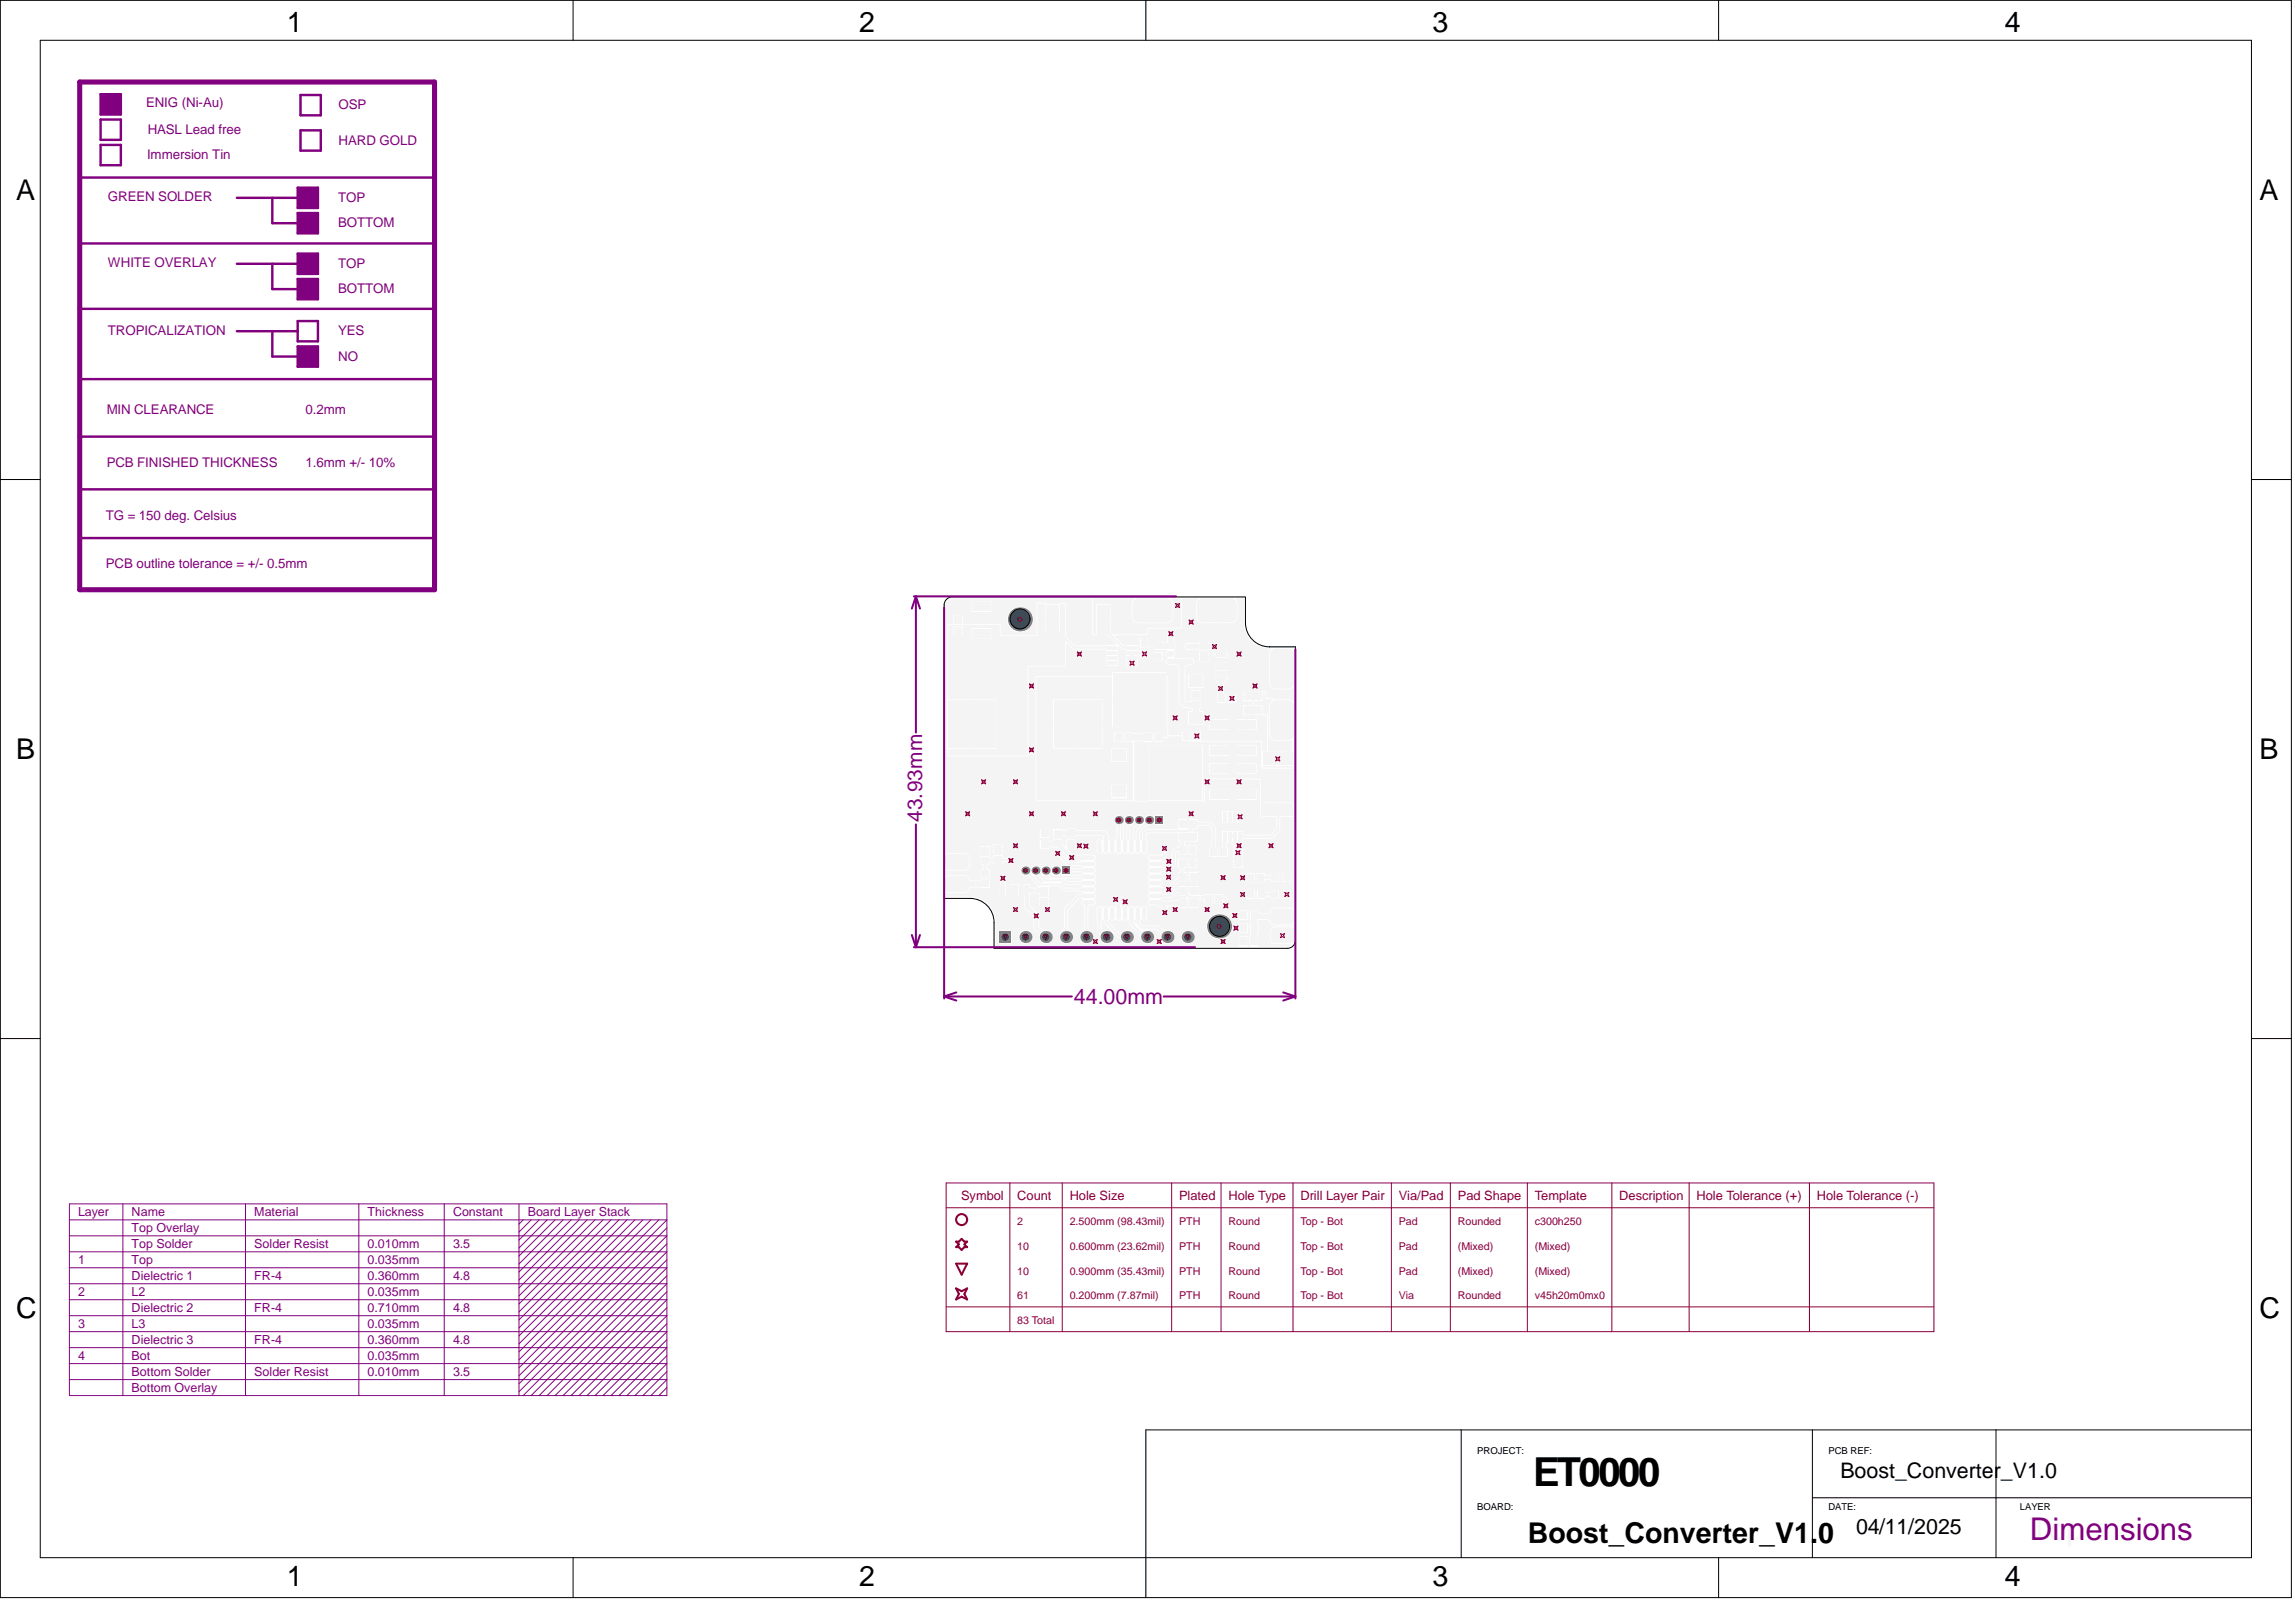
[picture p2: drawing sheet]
<svg xmlns="http://www.w3.org/2000/svg" width="956mm" height="667mm" viewBox="0 0 956 667" stroke-linecap="round" stroke-linejoin="round" font-family="sans-serif">
<defs><g id="words">
<text font-size="16.6" x="638.8" y="619.1">ET0000</text>
<text font-size="13" fill="#f4f4f4" x="845.9" y="641.8">Top</text>
<text font-size="13" fill="#800080" x="845.9" y="641.8">Dimensions</text>
<g font-size="11.9">
<text x="119.6" y="13.5">1</text>
<text x="358.1" y="13.5">2</text>
<text x="596.9" y="13.5">3</text>
<text x="835.4" y="13.5">4</text>
<text x="6.8" y="83.3">A</text>
<text x="941.6" y="83.3">A</text>
<text x="6.8" y="316.3">B</text>
<text x="941.6" y="316.3">B</text>
<text x="6.8" y="549.2">C</text>
<text x="941.6" y="549.2">C</text>
<text x="636.7" y="642.7">Boost_Converter_V1.0</text>
<text x="119.6" y="660.7">1</text>
<text x="358.1" y="660.7">2</text>
<text x="596.9" y="660.7">3</text>
<text x="835.4" y="660.7">4</text>
</g>
<text font-size="8.9" fill="#800080" x="447.5" y="418.5">44.00mm</text>
<g font-size="8.9">
<text x="766.9" y="615.8">Boost_Converter_V1.0</text>
<text x="773.6" y="639.1">04/11/2025</text>
</g>
<text font-size="8.6" fill="#800080" x="384.2" y="342.7" transform="rotate(-90 384.2 342.7)">43.93mm</text>
<g font-size="5.6" fill="#800080">
<text x="60.8" y="44.4">ENIG (Ni-Au)</text>
<text x="141.1" y="45.6">OSP</text>
<text x="61.6" y="55.8">HASL Lead free</text>
<text x="141.1" y="60.3">HARD GOLD</text>
<text x="61.3" y="66.1">Immersion Tin</text>
<text x="45" y="83.9">GREEN SOLDER</text>
<text x="141" y="84.2">TOP</text>
<text x="141" y="94.8">BOTTOM</text>
<text x="45" y="111.1">WHITE OVERLAY</text>
<text x="141" y="111.7">TOP</text>
<text x="141" y="122.2">BOTTOM</text>
<text x="45" y="139.5">TROPICALIZATION</text>
<text x="141" y="139.8">YES</text>
<text x="141" y="150.3">NO</text>
<text x="44.5" y="172.7">MIN CLEARANCE</text>
<text x="127.3" y="172.6">0.2mm</text>
<text x="44.5" y="194.7">PCB FINISHED THICKNESS</text>
<text x="127.3" y="194.5">1.6mm +/- 10%</text>
<text x="44.1" y="216.8">TG = 150 deg. Celsius</text>
<text x="44.1" y="236.6">PCB outline tolerance = +/- 0.5mm</text>
</g>
<g font-size="5.4" fill="#8d0034">
<text x="400.5" y="500.1">Symbol</text>
<text x="423.9" y="500.1">Count</text>
<text x="445.8" y="500.1">Hole Size</text>
<text x="491.3" y="500.1">Plated</text>
<text x="511.9" y="500.1">Hole Type</text>
<text x="541.9" y="500.1">Drill Layer Pair</text>
<text x="582.9" y="500.1">Via/Pad</text>
<text x="607.5" y="500.1">Pad Shape</text>
<text x="639.6" y="500.1">Template</text>
<text x="674.8" y="500.1">Description</text>
<text x="707" y="500.1">Hole Tolerance (+)</text>
<text x="757.1" y="500.1">Hole Tolerance (-)</text>
</g>
<g font-size="5.2" fill="#800080">
<text x="32.6" y="506.6">Layer</text>
<text x="54.9" y="506.6">Name</text>
<text x="106" y="506.6">Material</text>
<text x="153.2" y="506.6">Thickness</text>
<text x="188.8" y="506.6">Constant</text>
<text x="219.9" y="506.6">Board Layer Stack</text>
<text x="54.9" y="513.3">Top Overlay</text>
<text x="54.9" y="519.9">Top Solder</text>
<text x="106" y="519.9">Solder Resist</text>
<text x="153.2" y="519.9">0.010mm</text>
<text x="188.8" y="519.9">3.5</text>
<text x="32.6" y="526.6">1</text>
<text x="54.9" y="526.6">Top</text>
<text x="153.2" y="526.6">0.035mm</text>
<text x="54.9" y="533.2">Dielectric 1</text>
<text x="106" y="533.2">FR-4</text>
<text x="153.2" y="533.2">0.360mm</text>
<text x="188.8" y="533.2">4.8</text>
<text x="32.6" y="539.9">2</text>
<text x="54.9" y="539.9">L2</text>
<text x="153.2" y="539.9">0.035mm</text>
<text x="54.9" y="546.6">Dielectric 2</text>
<text x="106" y="546.6">FR-4</text>
<text x="153.2" y="546.6">0.710mm</text>
<text x="188.8" y="546.6">4.8</text>
<text x="32.6" y="553.2">3</text>
<text x="54.9" y="553.2">L3</text>
<text x="153.2" y="553.2">0.035mm</text>
<text x="54.9" y="559.9">Dielectric 3</text>
<text x="106" y="559.9">FR-4</text>
<text x="153.2" y="559.9">0.360mm</text>
<text x="188.8" y="559.9">4.8</text>
<text x="32.6" y="566.5">4</text>
<text x="54.9" y="566.5">Bot</text>
<text x="153.2" y="566.5">0.035mm</text>
<text x="54.9" y="573.2">Bottom Solder</text>
<text x="106" y="573.2">Solder Resist</text>
<text x="153.2" y="573.2">0.010mm</text>
<text x="188.8" y="573.2">3.5</text>
<text x="54.9" y="579.8">Bottom Overlay</text>
</g>
<g font-size="4.5" fill="#8d0034">
<text x="423.9" y="510.5">2</text>
<text x="445.8" y="510.5">2.500mm (98.43mil)</text>
<text x="491.3" y="510.5">PTH</text>
<text x="511.9" y="510.5">Round</text>
<text x="541.9" y="510.5">Top - Bot</text>
<text x="582.9" y="510.5">Pad</text>
<text x="607.5" y="510.5">Rounded</text>
<text x="639.6" y="510.5">c300h250</text>
<text x="423.9" y="520.8">10</text>
<text x="445.8" y="520.8">0.600mm (23.62mil)</text>
<text x="491.3" y="520.8">PTH</text>
<text x="511.9" y="520.8">Round</text>
<text x="541.9" y="520.8">Top - Bot</text>
<text x="582.9" y="520.8">Pad</text>
<text x="607.5" y="520.8">(Mixed)</text>
<text x="639.6" y="520.8">(Mixed)</text>
<text x="423.9" y="531.1">10</text>
<text x="445.8" y="531.1">0.900mm (35.43mil)</text>
<text x="491.3" y="531.1">PTH</text>
<text x="511.9" y="531.1">Round</text>
<text x="541.9" y="531.1">Top - Bot</text>
<text x="582.9" y="531.1">Pad</text>
<text x="607.5" y="531.1">(Mixed)</text>
<text x="639.6" y="531.1">(Mixed)</text>
<text x="423.9" y="541.5">61</text>
<text x="445.8" y="541.5">0.200mm (7.87mil)</text>
<text x="491.3" y="541.5">PTH</text>
<text x="511.9" y="541.5">Round</text>
<text x="541.9" y="541.5">Top - Bot</text>
<text x="582.9" y="541.5">Via</text>
<text x="607.5" y="541.5">Rounded</text>
<text x="639.6" y="541.5">v45h20m0mx0</text>
<text x="423.9" y="551.8">83 Total</text>
</g>
<g font-size="4">
<text x="615.6" y="605.8">PROJECT:</text>
<text x="761.9" y="605.8">PCB REF:</text>
<text x="615.6" y="629.1">BOARD:</text>
<text x="761.9" y="629.1">DATE:</text>
<text x="841.8" y="629.1">LAYER</text>
</g>
</g></defs>
<g fill="#f4f4f4">
<path d="M526.4 319.2h12.4l.2 .4-.1 .3h-12.7z"/>
<path d="M473.4 344.2l1.3-.5 .6 .4-1.9 2-.2 3.7-.1 .5h-.4l-.3-1.2v-3.9z"/>
<path d="M484.2 361l.3-.1a2.3 2.3 0 0 0 2.3-.8h.5a.87 .87 0 0 1-.9 1.1l-.3 .3h-1.8z"/>
<path d="M467.9 342.7l.6 .1-.5 1.1-.1 5.9-.2 .5h-.4l-.2-1.2v-4.8z"/>
<path d="M469.7 344.3l1.2-.6 .2 .4-.5 .8v4.2l-.3 1.2h-.4l-.2-.7z"/>
<path d="M483.8 374.4l4.6-.3 2.2-2.1 .6 .1v1.1l2.5 .1a.83 .83 0 0 1 .6 1.1l-3.1 .2a1.01 1.01 0 0 1-1.3 .6h-5.2l-.8-.3z"/>
<path d="M472.6 383h.5l.2 .5v1.3l-.4 .2-.5-.6z"/>
<path d="M476.5 387.3h.4l.1 .5h-.7z"/>
<path d="M446.2 363.5h4.2l.8 .3v.4l-1.1 .4h-3.9z"/>
<path d="M446.2 360.9h4.3l.7 .2v.4l-1.1 .4h-3.7z"/>
<path d="M444.2 366.1h6.2l.8 .3v.4l-1.1 .4h-5.4l-.7-.7z"/>
<path d="M441.8 363.6l.4 .1v.9h-.6l-.2-.5z"/>
<path d="M435.1 364.6l1.8 .4 .7 .6-.2 .5h-1.4l-1.1-1.1z"/>
<path d="M459.3 383l.5 .2 .4 1.8 3 2.9-.3 .3-3.9-1.1z"/>
<path d="M430.9 364.6l2 .5 2.1 2.2-.1 .4h-1.5l-2.7-2.7z"/>
<path d="M442.3 367.6h.7l1.1 1.1 6.3 .1 .8 .3v.4l-1.1 .4h-6.1l-1.9-1.9z"/>
<path d="M489.4 276.7l3.2-2.1 3.2 2.1a1.87 1.87 0 0 0-2.2 2.1h-2.1a1.87 1.87 0 0 0-2.1-2.1z"/>
<path d="M515.6 386.2h.4v1l-.4 .1z"/>
<path d="M420.6 357.9h.3l-.3 1h-.5z"/>
<path d="M518.4 365.2h.4v1.1h-.4z"/>
<path d="M464.7 375.5l.9-.6 .3 .4-.9 .5z"/>
<path d="M487 369.9l.4-.3 .7 .7-.3 .3z"/>
<path d="M486 370.1h.5v1.1h-.4z"/>
<path d="M468.4 376.3h1v.4h-1z"/>
<path d="M510.3 376.4h1v.5h-1z"/>
<path d="M518.4 372.2h.4v1h-.4z"/>
<path d="M485.8 359.2l.6-.5 .4 .9-.3 .3z"/>
<path d="M487 361.4l.4-.3 .7 .7-.3 .4z"/>
<path d="M485.9 361.8h.5l.2 1h-.3z"/>
<path d="M486.3 364.8l.3 .1-.3 1-.4-.1z"/>
<path d="M475.8 271.7l.9 .1-.4 .9h-.5z"/>
<path d="M515.4 354.2l.3 .3-.6 .9-.3-.3z"/>
<path d="M441.5 355.6l.3 .3-.7 .7-.3-.3z"/>
<path d="M484.8 354h1v.5h-1z"/>
<path d="M465 342.9h2.4l-.7 1.4h-1z"/>
<path d="M468.8 342.2l2.1 1.1-1.5 .7-.9-.5z"/>
<path d="M473 341.7l1.6 1.7-1.4 .5-.7-.7z"/>
<path d="M477.2 341.7l1.7 1.7-1.5 .5-.7-.7z"/>
<path d="M452.2 386.5h1l.3 1 .9 1.2h-3.5l1-1.2z"/>
<path d="M466.4 389.4l1.1-.2-.4 1.6-.7-.3z"/>
<path d="M484.1 387.3l.9 .5 1.5 .2-2.5 2.4-.2-1.4-.4-1z"/>
<path d="M443.7 386.5h1.1l.3 1 .9 1.2h-3.5l.9-1.2z"/>
<path d="M458.7 387.3l.9 .5 1.5 .2-2.4 2.4-.2-1.4-.5-1z"/>
<path d="M433.7 387.1l.9 .7 1.2 .2-2.5 2.4-.2-1.1-.6-1z"/>
<path d="M475.1 387.7l1 .5 1.3-.2-1.8 3.1-1-2.5z"/>
<path d="M427.3 364.4l1.7-1.7 .4 1.6-.5 .6z"/>
<path d="M431.6 364.4l1.6-1.7 .5 1.6-.6 .6z"/>
<path d="M435.8 364.4l1.6-1.7 .5 1.6-.6 .6z"/>
<path d="M445.9 361.8l.8 .4v.9l-.8 .4z"/>
<path d="M489.9 375.6l1.3-.2 .4-.6v3.3l-.4-.6-1.3-.2z"/>
<path d="M431.8 370.2l1.2-.1 .4-.4v2.9l-.4-.5-1.2-.2z"/>
<path d="M490.2 353.5l.8-.1 .2-.4v2l-.2-.4-.8-.1z"/>
<path d="M492.4 351.6h1l.1 .7 .4 .3h-2l.3-.3z"/>
<path d="M507.9 287.8h1.7l.2 1.2 .6 .4h-2.7z"/>
<path d="M491.9 350.4h2l-.4 .3-.1 .7h-1l-.2-.7z"/>
<path d="M439.8 352.9l2.5-2.2 .3 1.2 .9 1.1-1.3 1.1-1.2-.9z"/>
<path d="M437.5 350.8l1.3-.2 .4-.5v2.8l-1.7-.4z"/>
<path d="M442.3 345.7l.4 .4 1.3 .2v1.6l-1.3 .2-.4 .5z"/>
<path d="M509.2 373.4l.3 .4 .7 .1v1l-.7 .2-.3 .3z"/>
<path d="M501.1 373.4l.7-.1 .3-.4v2l-.3-.3-.7-.2z"/>
<path d="M494.5 371.2l1.1 1.8-.9 .5-1.4-.7z"/>
<path d="M490.6 370.7l.7-.2 .3-.3v2l-.3-.4-.7-.1z"/>
<path d="M526.8 364.7l.3 .4 .7 .1v1l-.7 .2-.3 .3z"/>
<path d="M518.7 365.2l.8-.1 .2-.4v2.1l-.2-.4-.8-.1z"/>
<path d="M526.9 371.7l.3 .4 .7 .1v1l-.7 .1-.3 .4z"/>
<path d="M518.8 372.2l.7-.1 .3-.4v2l-.3-.4-.7-.1z"/>
<path d="M498.3 268.5l1.2-.2 .5-.5v3l-.5-.5-1.2-.2z"/>
<path d="M503.3 267.8l.4 .5 1.2 .2v1.7l-1.2 .1-.4 .5z"/>
<path d="M474.5 271.7l.8-.3v1.5l-.8-.2z"/>
<path d="M471.3 272.4h1l.1 .8 .3 .2h-1.9l.3-.2z"/>
<path d="M470.8 272.7h1.9l-.3 .3-.1 .7h-1l-.2-.7z"/>
<path d="M473.7 271.4l.7 .2v1l-.7 .1z"/>
<path d="M468.8 269.3l1-.2v1.5l-1-.3z"/>
<path d="M460.5 269.3l.9-.2v1.5l-.9-.3z"/>
<path d="M521.6 383.1h2.1l.4 2.1h-2.8z"/>
<path d="M521.3 388.3h2.8l-.3 .5-.1 1.6h-2.2z"/>
<path d="M516 386.2l.7-.1 .3-.4v2l-.3-.3-.7-.2z"/>
<path d="M527.2 380.8l1.5-.3 .7-.8v4.3l-.7-.8-1.5-.3z"/>
<path d="M403.6 366.2l.7 .8 1.5 .3v2.1l-1.4 .3-.7 .7z"/>
<path d="M417.5 357.4l.3 .3 .8 .2v1l-.8 .1-.3 .4z"/>
<path d="M413.2 357.8l.8-.1 .2-.4v2.1l-.2-.4-.8-.2z"/>
<path d="M412.1 357.3l.3 .4 .7 .1v1l-.7 .2-.3 .4z"/>
<path d="M409.5 359.9h2.1l-.4 .3-.2 .7h-1l-.1-.7z"/>
<path d="M406.9 367.3l2.1-.4v2.8l-2.1-.3z"/>
<path d="M410 361.5h1l.2 .8 .4 .2h-2.1l.4-.2z"/>
<path d="M515.2 380.6l1.3-.2 .4-.7v3.2l-.4-.5-1.3-.2z"/>
<path d="M524 379.7a1.62 1.62 0 0 0 2.1 1.1v2.1h-2.1z"/>
<path d="M521.2 382.9h2.8l-.3 2.1h-2.1z"/>
<path d="M436.9 350.3l.4 .4 1.3 .1v1.7l-1.3 .2-.4 .6z"/>
<path d="M521.5 388.3h2.2l.3 2.1h-3l.4-.5z"/>
<path d="M491.6 361.2h2l-.4 .3-.1 .7h-1l-.1-.7z"/>
<path d="M492.1 362.6h1l.1 .7 .4 .3h-2l.4-.3z"/>
<path d="M417.1 367.1h1.6l.1 1.7h-1.8z"/>
<path d="M428.8 369.4l.4 .6 1.2 .2v1.7l-1.2 .2-.4 .6z"/>
<path d="M427 373.1h1.8l-.1 1.6h-1.7z"/>
<path d="M448 345.6l.4 .5 1.2 .2v1.7l-1.2 .1-.4 .5z"/>
<path d="M443 346.3l1.2-.2 .5-.5v3l-.5-.5-1.2-.2z"/>
<path d="M484.3 267.7l.6 .4 1.5 .2v2.1l-2.1 .1z"/>
<path d="M496.8 295h3.1l-.4 .6-.1 1.5h-2.1l-.1-1.5z"/>
<path d="M494.7 292.6l2.1-.4v2.8l-2.1-.3z"/>
<path d="M471.7 305.6l2.5 .4v2.4l-2.5 .3z"/>
<path d="M474.4 306l2.5-.4v3.3l-.6-.3-1.9-.2z"/>
<path d="M460.9 264.2l1.5-1.3 .8 1.4-.9 .6z"/>
<path d="M497.3 294.5h2.1v.4a1.44 1.44 0 0 0 1.1 1.7h-4.3a1.62 1.62 0 0 0 1.1-2.1z"/>
<path d="M498.8 342.2l.3 .4 .7 .1v1l-.7 .2-.3 .3z"/>
<path d="M495.9 344.9h1.3l-.3 .8h-1.1z"/>
<path d="M507.3 283.7h3.3l-.6 .4-.2 1.3h-1.7l-.2-1.3z"/>
<path d="M528.7 365.2l.8-.1 .3-.4v2l-.3-.3-.8-.2z"/>
<path d="M528.9 372.2l.8-.1 .2-.4v2l-.2-.4-.8-.1z"/>
<path d="M509.8 352.6h1l.1 .7 .4 .3h-2l.4-.3z"/>
<path d="M505.2 352.5h1l.1 .8 .4 .3h-2l.4-.3z"/>
<path d="M531.6 340h2l-.3 .2-.2 .8h-1l-.1-.8z"/>
<path d="M496.7 268.3l2 .2 .1 1.6-2.1 .3z"/>
<path d="M492.7 274.6h2.1v2.1h-2.1z"/>
<path d="M488.7 274.6h2.2v2.1h-2.2z"/>
<path d="M486.8 266.1h2.1l.2 1.5 .3 .6h-3.3l.5-.6z"/>
<path d="M484 268.3l2.1-.1v2.3l-2.1-.1z"/>
<path d="M513.2 347.7l.2 .3 .8 .2v1l-.8 .1-.2 .4z"/>
<path d="M512.9 348.2l.7-.2 .3-.3v2l-.3-.4-.7-.1z"/>
<path d="M513.9 350.6h1.4l-.2 1h-1z"/>
<path d="M517.5 347.7l.3 .3 .7 .2v1l-.7 .1-.3 .4z"/>
<path d="M509.5 350.6h1.5l-.2 1h-1z"/>
<path d="M451.7 376.9h2l-.4 .2-.1 .8h-1l-.1-.7z"/>
<path d="M460.1 382.8h1.5l-.2 1.3h-1z"/>
<path d="M473.4 382.8h1.6l-.3 1.3h-1z"/>
<path d="M450 372.8l1.3-.3v1.6l-1.3-.3z"/>
<path d="M457.4 382.8h1.6l-.3 1.3h-1z"/>
<path d="M483.7 375.2l2 .4v1.7l-2.2-.4z"/>
<path d="M481.7 376.9l2.3-1.4 1.3 1.4-1.2 1.2-1.2-.9z"/>
<path d="M449.8 356.5h1.8v1.7h-1.8z"/>
<path d="M470.7 382.8h1.6l-.3 1.3h-1z"/>
<path d="M468.4 376.9l1 .1 .2 1.3h-1.5z"/>
<path d="M465.7 376.9h1l.3 1.4h-1.6z"/>
<path d="M450.2 370.2l1.1-.3v1.5l-1.1-.3z"/>
<path d="M450.2 367.6l1.1-.4v1.6l-1.1-.4z"/>
<path d="M450.2 364.9l1.1-.4v1.6l-1.1-.4z"/>
<path d="M450.2 362.2l1.1-.3v1.5l-1.1-.3z"/>
<path d="M450 359.5l1.3-.3v1.6l-1.3-.3z"/>
<path d="M465.7 349.2h1l.3 1.3h-1.6z"/>
<path d="M468.3 349.2h1l.3 1.3h-1.5z"/>
<path d="M471 349.2h1l.3 1.3h-1.6z"/>
<path d="M473.7 349.2h1l.3 1.3h-1.6z"/>
<path d="M476.3 349.2h1l.3 1.3h-1.6z"/>
<path d="M483.7 359.2l1.3 .3v1l-1.3 .3z"/>
<path d="M483.7 364.5l1.3 .3v1l-1.3 .3z"/>
<path d="M483.7 369.9l1.3 .2v1.1l-1.3 .2z"/>
<path d="M483.7 372.5l1.3 .3v1l-1.3 .3z"/>
<path d="M460 349l1.7-.2v1.9h-1.7z"/>
<path d="M511.8 274.7h10.4v6.2h-10.4z"/>
<path d="M419.8 373.6h6.2v10.5h-6.2z"/>
<path d="M515.9 385.9l.9 .3v1l-.9 .4z"/>
<path d="M518.7 371.9l.9 .3v1l-.9 .3z"/>
<path d="M518.7 364.9l.9 .3v1.1l-.9 .3z"/>
<path d="M524.2 383.3h3.7l.8 .3 .4 .5a1.95 1.95 0 0 0 1.9 1.5h6.7l1-.4 .4 .2v.5l-.3 .2-4-.1v7.4h3.3l.1 .5-1.4 .6h-12.4l-.1-4.4a.95 .95 0 0 1 .2-1.4zM529.9 386.6l-.5 .6-.1 2.3h5.2v-3.5h-3.2zM529.3 389.9a2.74 2.74 0 0 0 1.2 3.3l4 .2v-3.5z"/>
<path d="M394.7 250.4l1.8-1h58.7l.1 15.2 6 .1 4 3.7-.2 .3-4.7 .3h-12.4l-3.7-3.7v-13.8l-.4-.4h-1.9l-1.1 .6h-4.5l-1-.6-3.3 .1-.1 13.4h-15v-4.3l-.4-.3h-15.4v-1.5h-4v1.5l-2.3 .1-.1 31.3h-.2v20.7h.2l.1 3 33.4 .1 .3-.4v-37l15.5-.1 .2-9.5 .3-.1 2.7 2.5 13.6 .1 .2 1.1h4.7v-2.4l.4-.1 1.4 1.3 1.8 .1v6.7h4.7v-4.1l.9-.2v1.2h4v-3.7h-4l-.5 .6h-.4v-2.5l-5.8 .3-3.9-3.9 .2-.4h13.5l.3-.4v-2.3l14.1-.2 .1-12.4h6.4l.2 .4a4.7 4.7 0 0 0-.8 4.3h17.3a4.7 4.7 0 0 0-.7-4.3l.1-.4h3.3v10.9l.5 2.7 1.3 2.5 1.8 2.1 2.3 1.5 2.7 .9 2.8 .2 .1 .4-.7 .8-.4 1.4v5.7l5.6 .2v8.6l3-.1 1.3-.7 .4 .1v5.5l-.4 .1-2-.8-5.7 .1-.5-.5h-2.8v-2.8l-.4-.4h-1.1l-.4 .4h-3.3v3.6l-.3 .4v1.6l.3 .4v3.6h3.3l.4 .4h1.8v15h-1.8l-.2-.3v-3.9l-.4-.3h-25.1v-3.8h-3.5v3.8h-.9v-3.8h-3.5v1.1l-.3 .4h-5.2l-.3-.3v-24l-.8-.4v-1.7h-22.6v1.7h-31.5l-.4 .4v51.4l.4 .4 40.4-.1 .4 .2h5.9l.4-.3h21.9l.9 .3 .3-.3v-9h20.7l2.4 .3v15.6l.7 .4 .7-.7 5.1 .1 .1 5.1-2.3 2.3h-11l-.6-.1v-1.4h-8.7l.2 6.4-.1 .5h-1v3.9h3.5v-3.9l-.6-.2v-2h2.5l.2 6.1h4v-3.7h-2.4v-2.4h2.4v-1.3l.3-.2h11.9l3.3-3.3 .2-5.8 5.4-.1 .1 38-.4 .2-1-.4h-6.7l-1.4 .6-1 1.5-2.9 .2a1.04 1.04 0 0 1-1.3-1h-3.5v3.8l.3 1-.2 1 .1 4.2-.5 .7v4.4h-.7l-.1-2.2h-3.6l-.1 2.2h-101.2l-.2-12.2-.9-2.6-1.6-2.4-3.2-2.5-2.6-.9-12.3-.2v-1.6l.4-.2 7.5 .2 1.5-.6 .6-1.2 .8-.5 7.6 .2v-3.5h-3.9l-.4 .3-2.7 .1-1.2-.3-.8-1.3-1.5-.6h-7.9v-1.9l.4-.2 4 .2v-7.4h-4.4v-103.6zM409.1 250.7v2h4v-2zM404.8 250.7v2h4v-2zM409.1 253v2h4v-2zM404.8 253v2h4v-2zM425.2 252.7v5.2h5.1a5.3 5.3 0 0 0-5.1-5.2zM421.6 253.9a5.2 5.2 0 0 0-1.9 4h5.1v-5.2l-1.4 .2zM399.4 256.5v1.7h1.8v-1.7zM397.2 256.5v1.7h1.9v-1.7zM507.2 254.4v5.2h5.7a2.86 2.86 0 0 0 2.8-2.8v-2.4zM498.4 254.4a4.3 4.3 0 0 0 1.4 4.8l1.4 .4h5.7v-5.2zM425.2 258.2v5.2a5.3 5.3 0 0 0 5.1-5.2zM419.7 258.2a5.3 5.3 0 0 0 5.1 5.2v-5.2zM480.8 267.4l-.2 1.9 .2 1.6 5.3-.1-.3 1.5h4l-.7-1.1 .2-.4h.5v-3l-.4-.3-.1-1.4a3.8 3.8 0 0 0-.4-3.1 1.45 1.45 0 0 0-1.6-.3 1.45 1.45 0 0 0-.9 1.4l-.2 3.7h-1.2l-.3-.4zM494.2 268.2a1.53 1.53 0 0 0-.4 1.7 1.53 1.53 0 0 0 1.5 1l3.2-.4 .9 .1 .2 .5 4-.2a.97 .97 0 0 1 1.3-.3 .97 .97 0 0 1 .4 1.2l1.3 1.4v.9h5v-2.5h-3.3l-.7-.7v-1.3l-.3-.9-.6-.4-1.8-.1a.93 .93 0 0 1-1.3-.7l-3.6-.1a3.1 3.1 0 0 1-3.2 .5 2.99 2.99 0 0 0-2.6 .3zM477.1 266.1v1.7h1.9v-1.7zM475 266.1v1.7h1.8v-1.7zM477.1 268.1v1.7h1.9v-1.7zM475 268.1v1.7h1.8v-1.7zM482.9 271.7v1.6h1.8v-1.6zM480.8 271.7v1.6h1.8v-1.6zM501.8 271.9v1.7h1.8v-1.7zM499.6 271.9v1.7h1.8v-1.7zM461.1 272.2v1.8h4.7v-1.8zM482.9 273.6v1.6h1.8v-1.6zM480.8 273.6v1.6h1.8v-1.6zM501.8 273.9v1.7h1.8v-1.7zM499.6 273.9v1.7h1.8v-1.7zM485.8 272.7l.8 1.5a1.57 1.57 0 0 0-.8 1.7 1.57 1.57 0 0 0 1.5 1.3h1a2.35 2.35 0 0 1 2.6 .5l.3 1.1v13.6a3.4 3.4 0 0 0 3.5 2.6l1.8 .2 .3 .6-.5 .4-1.2 .1v5.6h6.5v-5.6l-1.3-.1-.4-.4 .4-.4v-3.5h-3.8l-2.1 .3-.4-.4v-13a1.32 1.32 0 0 1 1.3-1.6 1.75 1.75 0 0 0 1.9-.3 1.75 1.75 0 0 0 .5-1.8 2.15 2.15 0 0 0-2.9-.9h-5.6l-.2-.4 .8-1.1zM461.1 274.3v3.1h4.7v-3.1zM509.6 276.1v1.5h2.6v-1.5zM506.6 276.1v1.5h2.6v-1.5zM509.6 278v1.5h2.6v-1.5zM506.6 278v1.5h2.6v-1.5zM498.5 281.1v2.7h3.1v-2.7zM495.1 281.1v2.7h3v-2.7zM498.5 284.1v2.7h3.1v-2.7zM495.1 284.1v2.7h3v-2.7zM528.8 278.8v5.7a2.86 2.86 0 0 0 2.9 2.8h2.3v-8.5zM498.5 287.5v1.6h1.8v-1.6zM496.5 287.5v1.6h1.7v-1.6zM520 288.2v1.8h1.7v-1.8zM518 288.2v1.8h1.7v-1.8zM498.5 289.5v1.5h1.8v-1.5zM496.5 289.5v1.5h1.7v-1.5zM520 290.4v1.8h1.7v-1.8zM518 290.4v1.8h1.7v-1.8zM511.7 289.1v3.8h3.5v-3.8zM506.6 281.5v2.5l.9 .1 .2 1-.4 7.8h3.5v-3.8l-.7-.2-.1-1.6 .3-3 1.3-.3v-2.5zM520 293.8v1.8h1.7v-1.8zM518 293.8v1.8h1.7v-1.8zM520 296v1.8h1.7v-1.8zM518 296v1.8h1.7v-1.8zM519.8 299.6v2h4v-2zM515.5 299.6v2h3.9v-2zM508.2 299.7v2h4v-2zM503.9 299.7v2h4v-2zM519.8 302v2h4v-2zM515.5 302v2h3.9v-2zM508.2 302v2h4v-2zM503.9 302v2h4v-2zM508.2 329v2h4v-2zM503.9 329v2h4v-2zM519.7 329.1v2h4v-2zM515.4 329.1v2h4v-2zM508.2 331.4v2h4v-2zM503.9 331.4v2h4v-2zM519.7 331.4v2h4v-2zM515.4 331.4v2h4v-2zM465.1 340a2.22 2.22 0 0 0 0 3.5l.2 .8v5.3l-.3 .7-1.3-.6v6.1l1.4-.6a1.27 1.27 0 0 0 2.2 0h.4a1.27 1.27 0 0 0 2.3 0h.4a1.27 1.27 0 0 0 2.2 0h.5a1.27 1.27 0 0 0 2.2 0h.4a1.26 1.26 0 0 0 1.5 .6 1.26 1.26 0 0 0 .9-1.2v-3.7l-.4-3 .7-.7h12.6v3.6h.9l.1 1.1-.1 .3h-1v.8l-.7 .1a1.87 1.87 0 0 0-1.9 1.5v3.3l-.4 .1a1.97 1.97 0 0 0-2.4 .9 .99 .99 0 0 1-1.7-.5l1.3-.5 1-1v-2.4a1.28 1.28 0 0 0 .1-1.8 1.28 1.28 0 0 0-1.9 0 1.28 1.28 0 0 0 .1 1.9v1.6l-.3 .2-.9-.3h-3.6a1.29 1.29 0 0 0-1.3 .9 1.29 1.29 0 0 0 .7 1.5v.4a1.27 1.27 0 0 0 0 2.2v.5a1.27 1.27 0 0 0 0 2.2v.4a1.27 1.27 0 0 0 0 2.3v.4a1.27 1.27 0 0 0 0 2.2v.4a1.27 1.27 0 0 0 0 2.3v.4a1.27 1.27 0 0 0 0 2.2v.5a1.26 1.26 0 0 0-.7 1.4 1.26 1.26 0 0 0 1.3 .9l2.3 .1 1.3 .5 .9 .8 .1 1.8a1.2 1.2 0 0 0 1.5 1 1.2 1.2 0 0 0 .8-1.6l-.1-1.8 .3-.4h3.5a.76 .76 0 0 1 1 .8h3.7v-3.6l.4-.2 .4 .2v1.5h3.7v-1.5h1.6l.7 .1v1.5h3.5v-3.9h-3.5l-.2 .5-2.1 .1v-1.8h-3.7v.6l-.4 .2-.4-.9v-2h-3.7v1l-1.3 .2-2.2 2.1-3.2-.1-.7-.3 .4-.5 1.8-.1a1.44 1.44 0 0 0 2.4-1l3.2-3.2h3.2v-4l-1.2-.1-.1-.6 .1-1h.7v-3.9h-3.5v3.9h.8l.1 .7-.1 .9-.5 .1v2.3l-4.1 3.8-.8 .4-1.8-.1-.5-.2-.1-.4a1.27 1.27 0 0 0 0-2.3l.3-.5 1.7-.1a1.25 1.25 0 0 0 1.7 .5 1.25 1.25 0 0 0 .5-1.7 1.25 1.25 0 0 0-1.6-.6h-1.4a.7 .7 0 0 1-1.1-.2 .7 .7 0 0 1 .5-1h1.9a1.43 1.43 0 0 0 2.1-1.2l1.5-1.6 .1-5.2 .4-.3 .5 .1v1.1h3.5v-3.9h-.6l-.1-.7 .1-.7h.9v-3.7h.8v1.5h1.7v-1.8l-.3-.4 .4-1.2h1.9l.2-1.1h4.5l.9 .9v7.5l-.1 .7h-.7v3.9h3.5v-3.9h-.8l-.1-.7-.1-8.2-1.9-1.9-5.1-.1-.3-.1v-1h-3.7l-.1 4.2-.7-.2v-1.8h-3.7v1.8l-.3 .3h-13l-1.7 1.7-.1 2.8-.2 .3h-.4l-.3-3.5 2.8-2.8 2.2-.6 .7-.8 .4 .1v1h4v-4h-4v1l-.4 .1a1.98 1.98 0 0 0-1.9-1.1 1.98 1.98 0 0 0-1.8 1.3h-.5l-.2-.4a2.01 2.01 0 0 0-1.9-.9 2.01 2.01 0 0 0-1.6 1.3h-.5l-.2-.4a2.01 2.01 0 0 0-1.9-.9 2.01 2.01 0 0 0-1.7 1.3h-.4l-.2-.4a2.04 2.04 0 0 0-2.8-.6zM514.8 338v4.7h3.1v-4.7zM512.6 338v4.7h1.8v-4.7zM509.2 338v4.7h3.1v-4.7zM493 341.2v1.9h1.7v-1.9zM491 341.2v1.9h1.7v-1.9zM438.8 345.4v3.5h3.9a.87 .87 0 0 1 .8-.6 .87 .87 0 0 1 .8 .6h4l.3-.5 .7-.1h10.1l.2 .3v1.4l-.4 .2-.8-.5v6.1l1.3-.6a1.3 1.3 0 0 0 2.3 0l1.3 .6v-6.1l-.8 .5-.4-.1-.2-2.4-1.2-1.4-.8-.3-10.3-.1a.93 .93 0 0 1-1.3-.7h-4a.87 .87 0 0 1-.8 .7 .87 .87 0 0 1-.8-.5zM435.4 345.4v1.7h1.9v-1.7zM433.3 345.4v1.7h1.8v-1.7zM497.5 346.8v1.8h1.7v-1.8zM435.4 347.5v1.6h1.9v-1.6zM433.3 347.5v1.6h1.8v-1.6zM433.3 349.9v3.7h4l.1-.6 .7-.2 .7 .4 1.6 .1 1.3 .8 4.3 4.2 4.6 .2 .2 .5-5.3 .1-3.4-3.4a1.28 1.28 0 0 0-1.3-1.3 1.28 1.28 0 0 0-1.3 1.3 1.28 1.28 0 0 0 1.4 1.2l3.4 3.4-.2 .4h-1.9v1l-.4 .1-.1-.2a2.01 2.01 0 0 0-1.9-.9 2.01 2.01 0 0 0-1.7 1.3h-.5l-.1-.4a2.01 2.01 0 0 0-2-.9 2.01 2.01 0 0 0-1.6 1.3h-.5l-.2-.4a2.01 2.01 0 0 0-1.9-.9 2.01 2.01 0 0 0-1.6 1.3h-.5l-.2-.4a2.05 2.05 0 0 0-3.6 .6 2.05 2.05 0 0 0 2.6 2.6l4.6 4.2a.38 .38 0 0 1 .3 .4 .38 .38 0 0 1-.3 .4h-2.9l-.5-.3-.1-1.1h-2.5l.2 9.7 3.8 4 .1 4.8 1.8 2 .4 .9a2.93 2.93 0 0 0 2.6 3.5 2.93 2.93 0 0 0 3.2-3.1 2.93 2.93 0 0 0-3.6-2.7l-.9-.4-1.2-1.1-.2-5-3.7-3.8v-3.8a.93 .93 0 0 1 .3-1.1 .93 .93 0 0 1 1.1-.1l2.2 .1 .4 .7h4v-3.7h.4h3.7l2.4 2.1h6.5l1.1 .3-.2 .6-1.9 .4-5.6 5.8-.1 8-.4 1a3.2 3.2 0 0 0-1.5 3.2 3.2 3.2 0 0 0 2.4 2.6 2.98 2.98 0 0 0 3.1-2.1 2.98 2.98 0 0 0-1.3-3.5l-.6-1.2v-7.4l5-4.9 1.1 .2v.4a1.52 1.52 0 0 0 .6 2.6v9.1l-.5 1.2a2.9 2.9 0 0 0-.1 5.1 2.9 2.9 0 0 0 4.3-2.7l-1.9-3.4v-8.8l.1-.6 2.2-.1a1.29 1.29 0 0 0 .8-1.2 1.29 1.29 0 0 0-.6-1.2v-.4a1.27 1.27 0 0 0 0-2.2v-.5a1.27 1.27 0 0 0 0-2.2v-.4a1.27 1.27 0 0 0 0-2.3v-.4a1.27 1.27 0 0 0 0-2.2v-.4a1.27 1.27 0 0 0 0-2.3v-.4a1.27 1.27 0 0 0 0-2.2v-.5a1.26 1.26 0 0 0 .6-1.4 1.26 1.26 0 0 0-1.2-.9h-8.4l-2.3-2.3 .1-.4h1.2v-1.7h-1.8v.8a.87 .87 0 0 1-.9 0 .87 .87 0 0 1-.4-.8l-.3-2h-3.9l-.1 .6-.7 .1-.7-.5zM497.5 349v1.8h1.7v-1.8zM495.5 349v1.8h1.7v-1.8zM446.5 349.7v1.7h1.8v-1.7zM444.3 349.7v1.7h1.8v-1.7zM457.3 350l-.4 .9v1.7h1.1v-2.9zM446.5 351.7v1.7h1.8v-1.7zM416.1 351.8v1.7h1.8v-1.7zM413.9 351.8v1.7h1.8v-1.7zM497.1 352.2v1.8h1.6v-1.8zM495.2 352.2v1.8h1.6v-1.8zM410.7 352.4v1.6h1.8v-1.6zM408.6 352.4v1.6h1.8v-1.6zM416.1 353.8v1.7h1.8v-1.7zM413.9 353.8v1.7h1.8v-1.7zM456.9 352.9v1.7a1.23 1.23 0 0 0 1.1 1.2v-2.9zM410.7 354.4v1.5h1.8v-1.5zM408.6 354.4v1.5h1.8v-1.5zM497.1 354.3v1.8h1.6v-1.8zM495.2 354.3v1.8h1.6v-1.8zM408.6 356.8v3.5h.9l.2 .7-.1 1.1-1 .1v3.5h3.9v-3.5l-1-.1-.1-1.1 .1-.7h1v-1h1.3l.1 .7h4l.1-.7 2.1-.1a1.25 1.25 0 0 0 1.7 .5 1.25 1.25 0 0 0 .5-1.7 1.25 1.25 0 0 0-1.7-.5l-2.6-.1-.1-1.1h-4v1l-.7 .2-.7-.2v-.5zM398.9 355.4v3.5h5.2a2.75 2.75 0 0 0-1.3-3.3zM497.1 357.7v1.8h1.6v-1.8zM495.2 357.7v1.8h1.6v-1.8zM516 357.9v1.7h1.9v-1.7zM513.9 357.9v1.7h1.8v-1.7zM497.1 359.8v1.8h1.6v-1.8zM495.2 359.8v1.8h1.6v-1.8zM516 359.9v1.7h1.9v-1.7zM513.9 359.9v1.7h1.8v-1.7zM398.9 359.3v3.5h3.1a2.04 2.04 0 0 0 2.1-2v-1.5zM517.2 364.8a1.35 1.35 0 0 0-.1 1.7 1.35 1.35 0 0 0 1.7 .4l.5 .1 .1 .6h3.5v-3.8h-3.5l-.2 .8zM497.6 363.3v1.8h1.7v-1.8zM495.6 363.3v1.8h1.7v-1.8zM536.2 364.1v1.5h1.5v-1.5zM534.4 364.1v1.5h1.5v-1.5zM497.6 365.4v1.9h1.7v-1.9zM495.6 365.4v1.9h1.7v-1.9zM536.2 365.9v1.5h1.5v-1.5zM534.4 365.9v1.5h1.5v-1.5zM523.7 363.8v3.8h3.5v-.9l.7-.1 1.4 .1 .1 .7h3.3v-3.3h-3.3l-.1 .7-1.4 .1-.7-.2v-.9zM497.7 369.2v1.8h1.7v-1.8zM495.7 369.2v1.8h1.7v-1.8zM423.1 368.4v2.6h1.5v-2.6zM421.2 368.4v2.6h1.5v-2.6zM517.2 371.7a1.35 1.35 0 0 0-.1 1.8 1.35 1.35 0 0 0 1.7 .3l.6 .2v.6h3.5v-3.8h-3.5l-.2 .9zM536.4 371v1.5h1.5v-1.5zM534.6 371v1.5h1.5v-1.5zM417.1 365.1l-.4 .9-.1 7.4h2.5v-7.2a1.2 1.2 0 0 0-.6-1.3 1.2 1.2 0 0 0-1.4 .2zM423.1 371.4v2.6h1.5v-2.6zM421.2 371.4v2.6h1.5v-2.6zM536.4 372.9v1.5h1.5v-1.5zM534.6 372.9v1.5h1.5v-1.5zM523.8 370.8v3.8h3.5v-.9l.7-.1 1.5 .1 .1 .7h3.3v-3.4h-3.3l-.1 .8-1.5 .1-.7-.2v-.9zM435.2 373.8v1.7h1.9v-1.7zM433.1 373.8v1.7h1.8v-1.7zM435.2 375.8v1.7h1.9v-1.7zM433.1 375.8v1.7h1.8v-1.7zM457.3 377.8l-.4 .9v3.7l.4 1.3v3.8l.9 1.8a3.2 3.2 0 0 0 1.2 3.3 3.2 3.2 0 0 0 3.5 .1 2.86 2.86 0 0 0 .5-4l.3-.3 2.1 2.2 .7 .2a3.1 3.1 0 0 0 2.6 2.3 3.1 3.1 0 0 0 3.1-1.6 2.86 2.86 0 0 0-1.3-3.6 2.86 2.86 0 0 0-3.7 1.1h-.5l-5-5 .3-1h.4a1.3 1.3 0 0 0 2.3 0h.3a1.3 1.3 0 0 0 2.3 0h.4a1.3 1.3 0 0 0 2.3 0l.5 .2 .4 2.2 3.8 4a4 4 0 0 0 3.7 3.9 2.85 2.85 0 0 0 2.5-2.6 2.85 2.85 0 0 0-1.9-2.9v-.5h3.2l1 1.1 .3 .9a3.2 3.2 0 0 0 1.2 3.3 3.2 3.2 0 0 0 3.5 .1 2.98 2.98 0 0 0 .8-3.6 2.98 2.98 0 0 0-3.4-1.6l-1-.3-1.7-1.5-6.7-.1-1.2-1.4 .3-1.2 1.4 .6v-6.1l-1.4 .6a1.3 1.3 0 0 0-2.3 0h-.4a1.3 1.3 0 0 0-2.2 0l-.5-.1-.2-1.2a1.28 1.28 0 0 0 .1-1.9 1.28 1.28 0 0 0-1.8 0 1.28 1.28 0 0 0 0 1.9l-.3 1.3h-.4l-.2-.7a2.32 2.32 0 0 0-.9-2.3 1.26 1.26 0 0 0-1-1.5 1.26 1.26 0 0 0-1.5 .9 1.26 1.26 0 0 0 1 1.5l.6 .9-.2 1.2h-.4a1.3 1.3 0 0 0-2.3 0h-.4a1.3 1.3 0 0 0-2.3 0h-.4a1.25 1.25 0 0 0-2-.3zM497.7 376.6v1.8h1.7v-1.8zM495.7 376.6v1.8h1.7v-1.8zM506 372.5v3.9h3.6l.2 .3a1.25 1.25 0 0 0 .4 1.7 1.25 1.25 0 0 0 1.7-.3 1.25 1.25 0 0 0-.2-1.7l-.1-1.7-1-1.1-1-.2v-.9zM477 377.5v2.9h1.1v-1.7a1.23 1.23 0 0 0-1.1-1.2zM513.8 380.6a1.25 1.25 0 0 0-.2 1.6 1.25 1.25 0 0 0 1.6 .4l1.1 .1 .2 .5h3.5v-3.8h-3.5a.95 .95 0 0 1-1.3 .8zM477 380.7v2.9a1.23 1.23 0 0 0 1.1-1.2v-1.7zM514.4 385.7a1.35 1.35 0 0 0-.1 1.8 1.35 1.35 0 0 0 1.7 .4l.6 .1v.7h3.5v-3.9h-3.5l-.2 .9zM508.2 380.7v5.1h5.1a5.3 5.3 0 0 0-5.1-5.1zM504.6 381.9a5.2 5.2 0 0 0-1.9 3.9h5.2v-5.1l-1.4 .2zM495.1 387.6v2.7l2.7-.2a2.81 2.81 0 0 0-2.7-2.5zM493.2 388.2l-.9 1.2-.2 .9h2.7v-2.7zM419.1 387.6v2.7h2.6v-2.7zM416.1 387.6v2.7h2.6v-2.7zM508.2 386.2v5.1a5.3 5.3 0 0 0 5.1-5.1zM502.7 386.2a5.3 5.3 0 0 0 5.2 5.1v-5.1zM518.2 390.1v1.8h1.6v-1.8zM516.2 390.1v1.8h1.6v-1.8zM495.1 390.6l.2 2.7a2.81 2.81 0 0 0 2.5-2.7zM492.1 390.6v.2a2.81 2.81 0 0 0 2.7 2.5v-2.7zM424.5 390.5a2.86 2.86 0 0 0 5.7 0 2.86 2.86 0 0 0-5.7 0zM419.1 390.6v2.7h2.6v-2.7zM416.1 390.6v2.7h2.6v-2.7z"/>
<path d="M472.7 308.9a5.5 5.5 0 0 1 4.3 .4h3.3v-1.9h.8v1.9h1.6v-2h.4v2h1.6v-1.9h1.8l.3-.6 5.5-.1 .3 .3v1.8h1.6v-2h.4v2h1.1v.2h29.9v11.2h13.5l-.1 14.1h-6.2l-.2 3.2h-6.4v2.8l-.7 .3v-16h-2.4v-.2h-21.3v9.3h-.5v-11.3h-22.7v11.3h-5.9zM519.8 310.6v2h4v-2zM515.5 310.6v2h3.9v-2zM508.2 310.6v2h4v-2zM503.9 310.6v2h4v-2zM519.8 312.9v2h4v-2zM515.5 312.9v2h3.9v-2zM508.2 313v2h4v-2zM503.9 313v2h4v-2zM508.2 318.1v2h4v-2zM503.9 318.1v2h4v-2zM519.7 318.1v2h4v-2zM515.4 318.1v2h4v-2zM490.1 310.7v11.3h11.2v-11.3zM478.6 310.7v11.3h11.2v-11.3zM508.2 320.4v2h4v-2zM503.9 320.4v2h4v-2zM519.7 320.4v2h4v-2zM515.4 320.4v2h4v-2zM526.2 334.3v2.9h6.3v-2.9z"/>
<path d="M431.9 282.1h31.5v9.2h22.6v-9.2h.5v25h-1.8v-1.8h-3.6v1.8h-.8v-1.8l-6.3 .3-1.9-.4h-3.5v3.9l3.5 .1v24.3h-40.2zM449.3 291.4v10.2h10.1v-10.2zM438.8 291.4v10.2h10.2v-10.2zM474.9 291.7v11.3h11.1v-11.3zM463.4 291.7v11.3h11.1v-11.3zM466.2 305.2v1.8h1.5v-1.8zM464.2 305.2v1.8h1.6v-1.8zM466.2 307.3v1.8h1.5v-1.8zM464.2 307.3v1.8h1.6v-1.8zM449.3 301.9v10.2h10.1v-10.2zM438.8 301.9v10.2h10.2v-10.2zM466.5 311.8v2.7h3.1v-2.7zM463.1 311.8v2.7h3.1v-2.7zM466.5 314.8v2.7h3.1v-2.7zM463.1 314.8v2.7h3.1v-2.7zM466.5 327v2.6h3.1v-2.6zM463.1 327v2.6h3.1v-2.6zM466.5 330v2.6h3.1v-2.6zM463.1 330v2.6h3.1v-2.6z"/>
<path d="M524.4 290h1.8v-1.8h1.1v3.1h3.2l-.2 .5a2.86 2.86 0 0 0-1.4 2.5v5.6l5.5 .2v8.7l4.1-.3v4.7h-5.7v3h-.3v-3h-4.2v-15.4h-2.1v-1.8h-1.8l-.2-2.2h-1.7v-1.6h1.7zM524.5 290.4v1.8h1.7v-1.8zM524.5 293.8v1.8h1.7v-1.8zM528.9 300.2v5.7a2.86 2.86 0 0 0 2.9 2.9h2.3v-8.6z"/>
<path d="M395.2 260.3h21.4v4.7h15.7v-13.5h3.1l.3 .2v6.3h6v-6.3l2.2-.2v25.9h-15.6v37.4h-33.1v-2.7h9.5v-20.7h-9.5zM399.4 261v1.7h1.8v-1.7zM397.2 261v1.7h1.9v-1.7zM409.1 261.7v2h4v-2zM404.8 261.7v2h4v-2zM438.8 258.3v6.2h2.9v-6.2zM435.7 258.3v6.2h2.8v-6.2zM399.4 263v1.7h1.8v-1.7zM397.2 263v1.7h1.9v-1.7zM409.1 264v2h4v-2zM404.8 264v2h4v-2zM405 291.4v10.2h10.2v-10.2zM405 301.9v10.2h10.2v-10.2z"/>
<path d="M455.5 249.4h16.8l.1 .5a4.7 4.7 0 0 0-.8 4.3h17.3a4.7 4.7 0 0 0-.8-4.3l.1-.5h4v12.2h-14.1v2.7h-15.3v-6h-6v6h-1.3zM460 251.7v6.3h2.8v-6.3zM456.8 251.7v6.3h2.8v-6.3zM480.4 254.5v5.2h5.7a2.86 2.86 0 0 0 2.8-2.8v-2.4zM471.6 254.5a4.3 4.3 0 0 0 1.4 4.8l1.4 .4h5.7v-5.2z"/>
</g>
<g fill="none" stroke="#f4f4f4" stroke-width="1">
<path d="M438.7 258.1v3.4l2.1 2.2h.7l6.1 6.1h15.8M459.8 258.1l2.2 2.2v3.5l5.9 6h3.9M474.4 272.1l.1 .1M477 272.5l-.3-.3-4.9-.2v2.2M532.6 337.3v8.5l-2.8 2.9h-13M415.7 358.3v.1M421.3 358.6l-10.6-.3-.2 5.6M440.8 355.6l4.4 4.4h8.4M466.2 352.7v.1M466.2 341.7v11M466.2 341.7h.1M470.4 341.7v.6l-1.6 1.6v8.9"/>
<path d="M474.7 341.7l-3.2 3.2v7.9M476.8 352.8v-5.3l1.2-1.2h17.8l.6-.6v-1.5l.9-1h7l1.4 1.5v10.4M478.9 341.7l-4.7 4.7v6.4M485.3 353.5v3.1l-.8 .7h-3.1M487.1 358.9h-.4l-1 1.1h-4.3M491 346.3h.1M492.6 359.6v5.3l.3 .5-.9 1h-.8l-4.2 4.2h-5.6M492.9 348.8v5.1l-.3 .3-2.8-.2-.7 .6v5.5l-2.1 2.1M510.3 348.7v6.2l-.3 .2M512.4 348.7h2.2l.1 5.6 1.2 1M410.5 363.9h.1M453.6 376l-.9 .3v14.2"/>
<path d="M453.6 373.3h-3.9l-5.5 5.5v11.7M464.9 374.8l1.3 1.5v4.2M468.9 375.7l-.1 4.8M481.4 373.3h6.7l2.1-2.1h2.9l2.7 2.7h7.2l.5 .5M481.4 365.3l5.6 .2M481.4 370.6h.1M486.9 362.3l-5.5 .4M507.8 374.4h2.4l.6 .6v2.4M517.8 372.7h3.4M517.8 365.7h3.3M521.1 365.7h.1M525.4 365.7h5.7"/>
<path d="M531.1 365.7h.1M531.3 372.7h-5.8M458.2 380.5v7l2.9 3M460.9 380.5v3.9l5.5 5.5h2.7l.5 .6M471.5 380.5v4.3l5.7 5.7h.8M474.2 380.5v4.3l1.7 1.7h6.6l4 4M515 386.7h3.4"/>
</g>
<g fill="none" stroke="#f4f4f4" stroke-width="1.7">
<path d="M495.8 269.3h.1M495.8 269.3l10.3 .1M501.6 269.3v.1M506.2 269.4l.2 2 1.4 1.4h1.3M508.7 286.9l.1 3.8 .3 .3M509.1 282.8l-.2 3.9M440.8 351.5l-5.5 .3M440.8 347.1h19.1l.9 1 .1 4.7M440.8 347.1h.1M441.5 352.2l5.1 5.1h7M446.3 347.1h.1M417.9 370.9h.1"/>
<path d="M417.9 366v4.9M427.9 370.9v6.8l3.9 3.9v4.9l4 4M427.9 371.1l7.2 .1M481.4 376h1.9M483.2 376l2.1 2.1v1.9M483.7 376.4h9.4M518.3 381.3l-3.7 .2"/>
</g>
<path d="M482.1 269.3h5.7M487.8 269.3h.1M487.8 275.6h8M487.9 264l-.1 5.3M492.6 275.6v16.8l1.2 1.2h4.6l-.1 5.5M498.3 299.1h.1M410.5 368.3l-11.8 .1M522.6 381.3l-.1 10.8M522.6 381.5l.4 .3h11.3M526.2 381.8h.1" fill="none" stroke="#f4f4f4" stroke-width="2.1"/>
<path d="M470.3 307.1l8.1 .1M478.4 307.2v.1M498.7 306.7v.1M498.7 306.7h.1" fill="none" stroke="#f4f4f4" stroke-width="2.5"/>
<path d="M427.3 362.7l5.8 5.8h8.4l2.1 2.1h10M431.5 362.7l4.2 4.1h7.6l1.1 1.2h9.2M435.8 362.7l2.6 2.6h15.2M453.6 362.7h-9.4" fill="none" stroke="#f4f4f4" stroke-width=".83"/>
<circle cx="485.3" cy="353.5" r=".75" fill="#808080"/>
<circle cx="485.3" cy="353.5" r=".33" fill="#a6968d"/>
<circle cx="443.2" cy="339.1" r=".75" fill="#808080"/>
<circle cx="443.2" cy="339.1" r=".33" fill="#a6968d"/>
<circle cx="429.8" cy="339.1" r=".75" fill="#808080"/>
<circle cx="429.8" cy="339.1" r=".33" fill="#a6968d"/>
<circle cx="429.8" cy="312.5" r=".75" fill="#808080"/>
<circle cx="429.8" cy="312.5" r=".33" fill="#a6968d"/>
<circle cx="456.5" cy="339.1" r=".75" fill="#808080"/>
<circle cx="456.5" cy="339.1" r=".33" fill="#a6968d"/>
<circle cx="452.5" cy="352.6" r=".75" fill="#808080"/>
<circle cx="452.5" cy="352.6" r=".33" fill="#a6968d"/>
<circle cx="440.8" cy="355.6" r=".75" fill="#808080"/>
<circle cx="440.8" cy="355.6" r=".33" fill="#a6968d"/>
<circle cx="446.6" cy="357.3" r=".75" fill="#808080"/>
<circle cx="446.6" cy="357.3" r=".33" fill="#a6968d"/>
<circle cx="449.8" cy="352.4" r=".75" fill="#808080"/>
<circle cx="449.8" cy="352.4" r=".33" fill="#a6968d"/>
<circle cx="536.3" cy="372.7" r=".75" fill="#808080"/>
<circle cx="536.3" cy="372.7" r=".33" fill="#a6968d"/>
<circle cx="534.5" cy="389.9" r=".75" fill="#808080"/>
<circle cx="534.5" cy="389.9" r=".33" fill="#a6968d"/>
<circle cx="483.1" cy="392.3" r=".75" fill="#808080"/>
<circle cx="483.1" cy="392.3" r=".33" fill="#a6968d"/>
<circle cx="489.7" cy="379" r=".75" fill="#808080"/>
<circle cx="489.7" cy="379" r=".33" fill="#a6968d"/>
<circle cx="489.7" cy="299.1" r=".75" fill="#808080"/>
<circle cx="489.7" cy="299.1" r=".33" fill="#a6968d"/>
<circle cx="503" cy="379" r=".75" fill="#808080"/>
<circle cx="503" cy="379" r=".33" fill="#a6968d"/>
<circle cx="496.4" cy="339.1" r=".75" fill="#808080"/>
<circle cx="496.4" cy="339.1" r=".33" fill="#a6968d"/>
<circle cx="503" cy="325.8" r=".75" fill="#808080"/>
<circle cx="503" cy="325.8" r=".33" fill="#a6968d"/>
<circle cx="503" cy="299.1" r=".75" fill="#808080"/>
<circle cx="503" cy="299.1" r=".33" fill="#a6968d"/>
<circle cx="496.4" cy="259.2" r=".75" fill="#808080"/>
<circle cx="496.4" cy="259.2" r=".33" fill="#a6968d"/>
<circle cx="509.7" cy="392.3" r=".75" fill="#808080"/>
<circle cx="509.7" cy="392.3" r=".33" fill="#a6968d"/>
<circle cx="509.7" cy="365.7" r=".75" fill="#808080"/>
<circle cx="509.7" cy="365.7" r=".33" fill="#a6968d"/>
<circle cx="516.3" cy="352.4" r=".75" fill="#808080"/>
<circle cx="516.3" cy="352.4" r=".33" fill="#a6968d"/>
<circle cx="516.3" cy="325.8" r=".75" fill="#808080"/>
<circle cx="516.3" cy="325.8" r=".33" fill="#a6968d"/>
<circle cx="516.3" cy="272.5" r=".75" fill="#808080"/>
<circle cx="516.3" cy="272.5" r=".33" fill="#a6968d"/>
<circle cx="529.6" cy="352.4" r=".75" fill="#808080"/>
<circle cx="529.6" cy="352.4" r=".33" fill="#a6968d"/>
<circle cx="523" cy="285.8" r=".75" fill="#808080"/>
<circle cx="523" cy="285.8" r=".33" fill="#a6968d"/>
<circle cx="429.8" cy="285.8" r=".75" fill="#808080"/>
<circle cx="429.8" cy="285.8" r=".33" fill="#a6968d"/>
<circle cx="456.5" cy="392.3" r=".75" fill="#808080"/>
<circle cx="456.5" cy="392.3" r=".33" fill="#a6968d"/>
<circle cx="449.8" cy="272.5" r=".75" fill="#808080"/>
<circle cx="449.8" cy="272.5" r=".33" fill="#a6968d"/>
<circle cx="423.2" cy="325.8" r=".75" fill="#808080"/>
<circle cx="423.2" cy="325.8" r=".33" fill="#a6968d"/>
<circle cx="436.5" cy="379" r=".75" fill="#808080"/>
<circle cx="436.5" cy="379" r=".33" fill="#a6968d"/>
<circle cx="423.2" cy="352.4" r=".75" fill="#808080"/>
<circle cx="423.2" cy="352.4" r=".33" fill="#a6968d"/>
<circle cx="423.2" cy="379" r=".75" fill="#808080"/>
<circle cx="423.2" cy="379" r=".33" fill="#a6968d"/>
<circle cx="409.9" cy="325.8" r=".75" fill="#808080"/>
<circle cx="409.9" cy="325.8" r=".33" fill="#a6968d"/>
<circle cx="403.2" cy="339.1" r=".75" fill="#808080"/>
<circle cx="403.2" cy="339.1" r=".33" fill="#a6968d"/>
<circle cx="506.1" cy="269.4" r=".75" fill="#808080"/>
<circle cx="506.1" cy="269.4" r=".33" fill="#a6968d"/>
<circle cx="417.9" cy="366" r=".75" fill="#808080"/>
<circle cx="417.9" cy="366" r=".33" fill="#a6968d"/>
<circle cx="514.6" cy="381.5" r=".75" fill="#808080"/>
<circle cx="514.6" cy="381.5" r=".33" fill="#a6968d"/>
<circle cx="431.8" cy="381.6" r=".75" fill="#808080"/>
<circle cx="431.8" cy="381.6" r=".33" fill="#a6968d"/>
<circle cx="485.4" cy="380.3" r=".75" fill="#808080"/>
<circle cx="485.4" cy="380.3" r=".33" fill="#a6968d"/>
<circle cx="515.9" cy="355.3" r=".75" fill="#808080"/>
<circle cx="515.9" cy="355.3" r=".33" fill="#a6968d"/>
<circle cx="477" cy="272.5" r=".75" fill="#808080"/>
<circle cx="477" cy="272.5" r=".33" fill="#a6968d"/>
<circle cx="487.9" cy="264" r=".75" fill="#808080"/>
<circle cx="487.9" cy="264" r=".33" fill="#a6968d"/>
<circle cx="516.8" cy="340.3" r=".75" fill="#808080"/>
<circle cx="516.8" cy="340.3" r=".33" fill="#a6968d"/>
<circle cx="471.8" cy="276.3" r=".75" fill="#808080"/>
<circle cx="471.8" cy="276.3" r=".33" fill="#a6968d"/>
<circle cx="532.5" cy="316.2" r=".75" fill="#808080"/>
<circle cx="532.5" cy="316.2" r=".33" fill="#a6968d"/>
<circle cx="513.4" cy="291" r=".75" fill="#808080"/>
<circle cx="513.4" cy="291" r=".33" fill="#a6968d"/>
<circle cx="498.7" cy="306.7" r=".75" fill="#808080"/>
<circle cx="498.7" cy="306.7" r=".33" fill="#a6968d"/>
<circle cx="508.7" cy="286.9" r=".75" fill="#808080"/>
<circle cx="508.7" cy="286.9" r=".33" fill="#a6968d"/>
<circle cx="487" cy="365.5" r=".75" fill="#808080"/>
<circle cx="487" cy="365.5" r=".33" fill="#a6968d"/>
<circle cx="487" cy="362.2" r=".75" fill="#808080"/>
<circle cx="487" cy="362.2" r=".33" fill="#a6968d"/>
<circle cx="487.1" cy="358.9" r=".75" fill="#808080"/>
<circle cx="487.1" cy="358.9" r=".33" fill="#a6968d"/>
<circle cx="517.8" cy="372.7" r=".75" fill="#808080"/>
<circle cx="517.8" cy="372.7" r=".33" fill="#a6968d"/>
<circle cx="510.8" cy="377.4" r=".75" fill="#808080"/>
<circle cx="510.8" cy="377.4" r=".33" fill="#a6968d"/>
<circle cx="468.9" cy="375.7" r=".75" fill="#808080"/>
<circle cx="468.9" cy="375.8" r=".33" fill="#a6968d"/>
<circle cx="487" cy="370.6" r=".75" fill="#808080"/>
<circle cx="487" cy="370.6" r=".33" fill="#a6968d"/>
<circle cx="464.9" cy="374.8" r=".75" fill="#808080"/>
<circle cx="464.9" cy="374.8" r=".33" fill="#a6968d"/>
<circle cx="517.8" cy="365.7" r=".75" fill="#808080"/>
<circle cx="517.8" cy="365.7" r=".33" fill="#a6968d"/>
<circle cx="421.3" cy="358.6" r=".75" fill="#808080"/>
<circle cx="421.3" cy="358.6" r=".33" fill="#a6968d"/>
<circle cx="515" cy="386.7" r=".75" fill="#808080"/>
<circle cx="515" cy="386.7" r=".33" fill="#a6968d"/>
<circle cx="490.7" cy="252.3" r=".75" fill="#808080"/>
<circle cx="490.7" cy="252.3" r=".33" fill="#a6968d"/>
<circle cx="452.7" cy="390.5" r="2.5" fill="#808080"/>
<circle cx="452.7" cy="390.5" r="1.5" fill="#1f4769"/>
<circle cx="478" cy="390.5" r="2.5" fill="#808080"/>
<circle cx="478" cy="390.5" r="1.5" fill="#1f4769"/>
<circle cx="444.2" cy="390.5" r="2.5" fill="#808080"/>
<circle cx="444.2" cy="390.5" r="1.5" fill="#1f4769"/>
<circle cx="486.5" cy="390.5" r="2.5" fill="#808080"/>
<circle cx="486.5" cy="390.5" r="1.5" fill="#1f4769"/>
<circle cx="469.6" cy="390.5" r="2.5" fill="#808080"/>
<circle cx="469.6" cy="390.5" r="1.5" fill="#1f4769"/>
<path d="M416.4 388h5v4.9h-5z" fill-rule="evenodd" fill="#808080"/>
<circle cx="418.9" cy="390.5" r="1.5" fill="#1f4769"/>
<circle cx="435.8" cy="390.5" r="2.5" fill="#808080"/>
<circle cx="435.8" cy="390.5" r="1.5" fill="#1f4769"/>
<circle cx="461.1" cy="390.5" r="2.5" fill="#808080"/>
<circle cx="461.1" cy="390.5" r="1.5" fill="#1f4769"/>
<circle cx="427.3" cy="390.5" r="2.5" fill="#808080"/>
<circle cx="427.3" cy="390.5" r="1.5" fill="#1f4769"/>
<circle cx="425" cy="258.1" r="5" fill="#808080"/>
<circle cx="425" cy="258.1" r="4.2" fill="#1f4769"/>
<circle cx="427.3" cy="362.7" r="1.66" fill="#808080"/>
<circle cx="427.3" cy="362.7" r="1" fill="#1f4769"/>
<circle cx="431.5" cy="362.7" r="1.66" fill="#808080"/>
<circle cx="431.5" cy="362.7" r="1" fill="#1f4769"/>
<circle cx="435.8" cy="362.7" r="1.66" fill="#808080"/>
<circle cx="435.8" cy="362.7" r="1" fill="#1f4769"/>
<circle cx="440" cy="362.7" r="1.66" fill="#808080"/>
<circle cx="440" cy="362.7" r="1" fill="#1f4769"/>
<path d="M442.5 361.1h3.4v3.3h-3.4z" fill-rule="evenodd" fill="#808080"/>
<circle cx="444.2" cy="362.7" r="1" fill="#1f4769"/>
<circle cx="466.2" cy="341.7" r="1.66" fill="#808080"/>
<circle cx="466.2" cy="341.7" r="1" fill="#1f4769"/>
<circle cx="470.4" cy="341.7" r="1.66" fill="#808080"/>
<circle cx="470.4" cy="341.7" r="1" fill="#1f4769"/>
<circle cx="474.7" cy="341.7" r="1.66" fill="#808080"/>
<circle cx="474.7" cy="341.7" r="1" fill="#1f4769"/>
<circle cx="478.9" cy="341.7" r="1.66" fill="#808080"/>
<circle cx="478.9" cy="341.7" r="1" fill="#1f4769"/>
<path d="M481.4 340h3.4v3.4h-3.4z" fill-rule="evenodd" fill="#808080"/>
<circle cx="483.1" cy="341.7" r="1" fill="#1f4769"/>
<circle cx="508" cy="386" r="5" fill="#808080"/>
<circle cx="508" cy="386" r="4.2" fill="#1f4769"/>
<circle cx="494.9" cy="390.5" r="2.5" fill="#808080"/>
<circle cx="494.9" cy="390.5" r="1.5" fill="#1f4769"/>
<g fill="#f4f4f4">
<path d="M439.1 291.8h20v19.9h-20z" fill-rule="evenodd"/>
<path d="M394.9 291.7h20v20h-20z" fill-rule="evenodd"/>
<path d="M531.7 270.3h5l2.5 2.5v11.7l-2.5 2.5h-5l-2.5-2.5v-11.7z" fill-rule="evenodd"/>
<path d="M531.3 386.4h6.7l1.6 1.6v3.4l-1.6 1.6h-6.7l-1.7-1.6v-3.4z" fill-rule="evenodd"/>
<path d="M463.4 312.1h5.8v5h-5.8z" fill-rule="evenodd"/>
<path d="M463.4 327.3h5.8v5h-5.8z" fill-rule="evenodd"/>
<path d="M479 311.1h21.9v22.3h-21.9z" fill-rule="evenodd"/>
</g>
<g fill="#f4f4f4">
<path d="M529.2 284.5h2.5v2.5l-1.6-.6-.6-.8z"/>
<path d="M536.7 284.5h2.5a2.49 2.49 0 0 1-2.5 2.5z"/>
<path d="M536.7 270.3l1.6 .6 .6 .8 .3 1.1h-2.5z"/>
<path d="M530.1 270.9l1.6-.6v2.5h-2.5l.3-1.1z"/>
<path d="M538 391.4h1.6l-.2 .8-1 .8h-.4z"/>
<path d="M538 386.4l1.1 .4 .5 1.2h-1.6z"/>
<path d="M530.1 386.8l1.2-.4v1.6h-1.7z"/>
<path d="M529.6 391.4h1.7v1.6l-1.2-.5z"/>
</g>
<g fill="none" stroke="#f4f4f4" stroke-width="1.8">
<path d="M451.8 360h3.7M451.8 357.3h3.7M458.2 350.9v3.7M460.9 350.9v3.7M463.5 350.9v3.7M466.2 350.9v3.7M468.8 350.9v3.7M471.5 350.9v3.7M474.2 350.9v3.7M476.8 350.9v3.7M479.6 360h3.6M479.6 357.3h3.6"/>
<path d="M451.8 373.3h3.7M451.8 370.6h3.7M451.8 368h3.7M451.8 365.3h3.7M451.8 362.7h3.7M451.8 376h3.7M458.2 378.7v3.7M460.9 378.7v3.7M463.5 378.7v3.7M466.2 378.7v3.7M468.8 378.7v3.7M471.5 378.7v3.7"/>
<path d="M474.2 378.7v3.7M476.8 378.7v3.7M479.6 373.3h3.6M479.6 370.6h3.6M479.6 368h3.6M479.6 365.3h3.6M479.6 362.7h3.6M479.6 376h3.6"/>
</g>
<g fill="#f4f4f4">
<path d="M516 338.3h1.5v4h-1.5z" fill-rule="evenodd"/>
<path d="M509.5 338.3h1.5v4h-1.5z" fill-rule="evenodd"/>
<path d="M509.5 346.7h1.5v4h-1.5z" fill-rule="evenodd"/>
<path d="M516 346.7h1.5v4h-1.5z" fill-rule="evenodd"/>
<path d="M513.9 346.7h1.5v4h-1.5z" fill-rule="evenodd"/>
<path d="M511.7 346.7h1.5v4h-1.5z" fill-rule="evenodd"/>
<path d="M511.7 338.3h1.5v4h-1.5z" fill-rule="evenodd"/>
<path d="M513.9 338.3h1.5v4h-1.5z" fill-rule="evenodd"/>
<path d="M486.1 268.2h3.3v2.3h-3.3z" fill-rule="evenodd"/>
</g>
<path d="M487.3 275.6h1M487.3 272.5h1M495.3 275.6h1M495.3 269.3h1" fill="none" stroke="#f4f4f4" stroke-width="2.3"/>
<g fill="#f4f4f4">
<path d="M526.6 334.7h12.1v5.3h-12.1z" fill-rule="evenodd"/>
<path d="M526.6 313.6h12.1v5.3h-12.1z" fill-rule="evenodd"/>
<path d="M504.3 353.6h2.8v3.1h-2.8z" fill-rule="evenodd"/>
<path d="M508.6 353.6h2.8v3.1h-2.8z" fill-rule="evenodd"/>
<path d="M515.8 310.9h7.6v3.7h-7.6z" fill-rule="evenodd"/>
<path d="M515.8 300h7.6v3.6h-7.6z" fill-rule="evenodd"/>
<path d="M529.9 371.4h2.7v2.6h-2.7z" fill-rule="evenodd"/>
<path d="M534.9 371.4h2.7v2.6h-2.7z" fill-rule="evenodd"/>
<path d="M529.8 364.4h2.6v2.7h-2.6z" fill-rule="evenodd"/>
<path d="M534.7 364.4h2.7v2.7h-2.7z" fill-rule="evenodd"/>
<path d="M506.9 281.9h4.4v1.8h-4.4z" fill-rule="evenodd"/>
<path d="M506.9 271.9h4.4v1.8h-4.4z" fill-rule="evenodd"/>
<path d="M506.9 276.5h4.9v2.6h-4.9z" fill-rule="evenodd"/>
<path d="M495.8 341.6h3v3.3h-3z" fill-rule="evenodd"/>
<path d="M491.4 341.6h3v3.3h-3z" fill-rule="evenodd"/>
<path d="M495.4 296.6h5.8v5h-5.8z" fill-rule="evenodd"/>
<path d="M463.7 280.4h22v22.3h-22z" fill-rule="evenodd"/>
<path d="M495.4 281.4h5.8v5h-5.8z" fill-rule="evenodd"/>
<path d="M457.1 252.1h5.4v12.1h-5.4z" fill-rule="evenodd"/>
<path d="M436 252.1h5.3v12.1h-5.3z" fill-rule="evenodd"/>
<path d="M397.6 261.3h3.3v3h-3.3z" fill-rule="evenodd"/>
<path d="M397.6 256.8h3.3v3h-3.3z" fill-rule="evenodd"/>
<path d="M476.9 305.6h3v3.3h-3z" fill-rule="evenodd"/>
<path d="M481.4 305.6h3v3.3h-3z" fill-rule="evenodd"/>
<path d="M468.9 305.6h2.8v3.1h-2.8z" fill-rule="evenodd"/>
<path d="M464.6 305.6h2.8v3.1h-2.8z" fill-rule="evenodd"/>
<path d="M496.8 292.2h3.2v2.8h-3.2z" fill-rule="evenodd"/>
<path d="M496.8 287.9h3.2v2.8h-3.2z" fill-rule="evenodd"/>
<path d="M405.1 262h7.7v3.7h-7.7z" fill-rule="evenodd"/>
<path d="M405.1 251h7.7v3.7h-7.7z" fill-rule="evenodd"/>
<path d="M504.2 318.4h7.6v3.7h-7.6z" fill-rule="evenodd"/>
<path d="M504.2 329.4h7.6v3.6h-7.6z" fill-rule="evenodd"/>
<path d="M501.2 249.3h11.7l2.5 2.5v5l-2.5 2.5h-11.7l-2.5-2.5v-5z" fill-rule="evenodd"/>
<path d="M474.4 249.4h11.7l2.5 2.5v5l-2.5 2.5h-11.7l-2.5-2.5v-5z" fill-rule="evenodd"/>
<path d="M481.2 267.7h3.1v2.8h-3.1z" fill-rule="evenodd"/>
<path d="M481.2 272h3.1v2.9h-3.1z" fill-rule="evenodd"/>
<path d="M444.6 345.6h3.4v3h-3.4z" fill-rule="evenodd"/>
<path d="M444.6 350.1h3.4v3h-3.4z" fill-rule="evenodd"/>
<path d="M427 368.8h1.8v4.3h-1.8z" fill-rule="evenodd"/>
<path d="M417 368.8h1.8v4.3h-1.8z" fill-rule="evenodd"/>
<path d="M421.6 368.8h2.6v4.9h-2.6z" fill-rule="evenodd"/>
<path d="M491.4 363.6h3v3.3h-3z" fill-rule="evenodd"/>
<path d="M495.9 363.6h3v3.3h-3z" fill-rule="evenodd"/>
<path d="M493 305.3h2.8v3.1h-2.8z" fill-rule="evenodd"/>
<path d="M497.3 305.3h2.8v3.1h-2.8z" fill-rule="evenodd"/>
<path d="M491.2 358.1h2.8v3.1h-2.8z" fill-rule="evenodd"/>
<path d="M495.5 358.1h2.8v3.1h-2.8z" fill-rule="evenodd"/>
<path d="M521 390.4h3v3.3h-3z" fill-rule="evenodd"/>
<path d="M516.5 390.4h3v3.3h-3z" fill-rule="evenodd"/>
<path d="M433.6 350.3h3.3v3h-3.3z" fill-rule="evenodd"/>
<path d="M433.6 345.8h3.3v3h-3.3z" fill-rule="evenodd"/>
<path d="M521.2 379.7h2.8v3.2h-2.8z" fill-rule="evenodd"/>
<path d="M516.9 379.7h2.8v3.2h-2.8z" fill-rule="evenodd"/>
<path d="M409 362.5h3.1v2.9h-3.1z" fill-rule="evenodd"/>
<path d="M409 366.8h3.1v2.9h-3.1z" fill-rule="evenodd"/>
<path d="M409 357.1h3.1v2.8h-3.1z" fill-rule="evenodd"/>
<path d="M409 352.8h3.1v2.8h-3.1z" fill-rule="evenodd"/>
<path d="M414.2 356.7h3.4v3h-3.4z" fill-rule="evenodd"/>
<path d="M414.2 352.2h3.4v3h-3.4z" fill-rule="evenodd"/>
<path d="M395.4 365.1h6.6l1.7 1.6v3.4l-1.7 1.6h-6.6l-1.7-1.6v-3.4z" fill-rule="evenodd"/>
<path d="M531 378.5h6.7l1.6 1.7v3.3l-1.6 1.7h-6.7l-1.6-1.7v-3.3z" fill-rule="evenodd"/>
<path d="M517 385.2h2.8v3.1h-2.8z" fill-rule="evenodd"/>
<path d="M521.3 385.2h2.8v3.1h-2.8z" fill-rule="evenodd"/>
<path d="M461.4 269.1h4v1.5h-4z" fill-rule="evenodd"/>
<path d="M461.4 275.6h4v1.5h-4z" fill-rule="evenodd"/>
<path d="M469.8 275.6h3.9v1.5h-3.9z" fill-rule="evenodd"/>
<path d="M469.8 269.1h3.9v1.5h-3.9z" fill-rule="evenodd"/>
<path d="M469.8 271.2h3.9v1.5h-3.9z" fill-rule="evenodd"/>
<path d="M469.8 273.4h3.9v1.5h-3.9z" fill-rule="evenodd"/>
<path d="M461.4 273.4h4v1.5h-4z" fill-rule="evenodd"/>
<path d="M461.4 271.2h4v1.5h-4z" fill-rule="evenodd"/>
<path d="M475.3 271h3.3v3h-3.3z" fill-rule="evenodd"/>
<path d="M475.3 266.5h3.3v3h-3.3z" fill-rule="evenodd"/>
<path d="M500 267.8h3.3v3h-3.3z" fill-rule="evenodd"/>
<path d="M500 272.3h3.3v3h-3.3z" fill-rule="evenodd"/>
<path d="M395.4 355.8h6.6l1.7 1.6v3.4l-1.7 1.6h-6.6l-1.7-1.6v-3.4z" fill-rule="evenodd"/>
<path d="M519.8 371.1h2.8v3.2h-2.8z" fill-rule="evenodd"/>
<path d="M524.1 371.1h2.8v3.2h-2.8z" fill-rule="evenodd"/>
<path d="M519.7 364.1h2.8v3.2h-2.8z" fill-rule="evenodd"/>
<path d="M524 364.1h2.8v3.2h-2.8z" fill-rule="evenodd"/>
<path d="M491.6 369.5h3v3.3h-3z" fill-rule="evenodd"/>
<path d="M496.1 369.5h3v3.3h-3z" fill-rule="evenodd"/>
<path d="M502.1 372.9h2.8v3.1h-2.8z" fill-rule="evenodd"/>
<path d="M506.4 372.9h2.8v3.1h-2.8z" fill-rule="evenodd"/>
<path d="M531.8 291.8h4.9l2.5 2.5v11.6l-2.5 2.5h-4.9l-2.5-2.5v-11.6z" fill-rule="evenodd"/>
<path d="M515.7 318.4h7.6v3.7h-7.6z" fill-rule="evenodd"/>
<path d="M515.7 329.4h7.7v3.7h-7.7z" fill-rule="evenodd"/>
<path d="M504.2 311h7.6v3.6h-7.6z" fill-rule="evenodd"/>
<path d="M504.2 300h7.6v3.7h-7.6z" fill-rule="evenodd"/>
<path d="M439.2 345.7h3.1v2.9h-3.1z" fill-rule="evenodd"/>
<path d="M439.2 350.1h3.1v2.8h-3.1z" fill-rule="evenodd"/>
<path d="M491.4 347.1h3v3.3h-3z" fill-rule="evenodd"/>
<path d="M495.8 347.1h3v3.3h-3z" fill-rule="evenodd"/>
<path d="M512 289.4h2.8v3.2h-2.8z" fill-rule="evenodd"/>
<path d="M507.7 289.4h2.8v3.2h-2.8z" fill-rule="evenodd"/>
<path d="M491.2 352.6h2.9v3.1h-2.9z" fill-rule="evenodd"/>
<path d="M495.6 352.6h2.8v3.1h-2.8z" fill-rule="evenodd"/>
<path d="M433.4 369.7h3.3v3h-3.3z" fill-rule="evenodd"/>
<path d="M433.4 374.2h3.3v2.9h-3.3z" fill-rule="evenodd"/>
<path d="M491.6 374.8h3v3.3h-3z" fill-rule="evenodd"/>
<path d="M496.1 374.8h3v3.3h-3z" fill-rule="evenodd"/>
<path d="M522.9 294.1h3v3.4h-3z" fill-rule="evenodd"/>
<path d="M518.4 294.1h3v3.4h-3z" fill-rule="evenodd"/>
<path d="M522.9 288.5h3v3.4h-3z" fill-rule="evenodd"/>
<path d="M518.4 288.5h3v3.4h-3z" fill-rule="evenodd"/>
<path d="M514.2 353.8h3.3v3h-3.3z" fill-rule="evenodd"/>
<path d="M514.2 358.3h3.3v3h-3.3z" fill-rule="evenodd"/>
</g>
<g fill="#f4f4f4">
<path d="M512.9 256.8h2.5l-.6 1.5-1.3 .9-.6 .1z"/>
<path d="M512.9 249.3l1.1 .2 .8 .7 .6 1.6h-2.5z"/>
<path d="M499.7 249.8l1.5-.5v2.5h-2.5l.3-1.1z"/>
<path d="M498.7 256.8h2.5v2.5a2.49 2.49 0 0 1-2.5-2.5z"/>
<path d="M486.1 256.9h2.5l-.6 1.5-1.4 .9-.5 .1z"/>
<path d="M486.1 249.4l1.1 .2 .8 .7 .6 1.6h-2.5z"/>
<path d="M472.9 249.9l1.5-.5v2.5h-2.5l.3-1.1z"/>
<path d="M471.9 256.9h2.5v2.5l-1.5-.6-.7-.8z"/>
<path d="M402 370.1h1.7l-.2 .8-1 .8h-.5z"/>
<path d="M402 365.1l1.2 .5 .5 1.1h-1.7z"/>
<path d="M394.2 365.6l1.2-.5v1.6h-1.7z"/>
<path d="M393.7 370.1h1.7v1.6l-1.2-.5z"/>
<path d="M537.7 383.5h1.6l-.2 .9-1 .7-.4 .1z"/>
<path d="M537.7 378.5l1.2 .5 .4 1.2h-1.6z"/>
<path d="M529.8 379l1.2-.5v1.7h-1.6z"/>
<path d="M529.4 383.5h1.6v1.7l-1.2-.5z"/>
<path d="M402 360.8h1.7l-.2 .8-1 .8h-.5z"/>
<path d="M402 355.8l1.2 .5 .5 1.1h-1.7z"/>
<path d="M394.2 356.3l1.2-.5v1.6h-1.7z"/>
<path d="M393.7 360.8h1.7v1.6l-1.2-.5z"/>
<path d="M529.3 305.9h2.5v2.5l-1.1-.3-.9-.6z"/>
<path d="M536.7 305.9h2.5a2.49 2.49 0 0 1-2.5 2.5z"/>
<path d="M536.7 291.8l1.6 .5 .7 .9 .2 1.1h-2.5z"/>
<path d="M530.2 292.3l1.6-.5v2.5h-2.5l.2-1.1z"/>
</g>
<g fill="none" stroke="#000" stroke-width=".42">
<path d="M.1 .1h954.8v665.6h-954.8zM16.8 16.8h921.4v632.3h-921.4zM238.8 .1v16.7M477.5 .1v16.7M716.2 .1v16.7M.1 199.8h16.7M938.2 199.8h16.7M396.8 248.7h122.1M396.8 248.7a3.3 3.3 0 0 0-3.3 3.4l-.1 122.3h10.9a10 10 0 0 1 9.9 9.9v10.9h122.3a3.3 3.3 0 0 0 3.3-3.4v-122.3h-10.8M519 248.8v10.8M519 259.5a10 10 0 0 0 10 10M529 269.5h.1"/>
<path d="M.1 432.8h16.7M938.2 432.8h16.7M608.9 595.8v53.3M755.3 595.8v53.3M831.8 595.8v53.3M938.2 595.8h-460.7v69.9M755.3 624.1h182.9M238.8 649.1v16.6M716.2 649.1v16.6"/>
<circle cx="425.1" cy="257.9" r="4.2"/>
<circle cx="508.2" cy="386" r="4.2"/>
</g>
<g fill="none" stroke="#8d0034" stroke-width=".42">
<path d="M489.9 251.5l.8 .4 .9-.4-.4 .8 .4 .8-.9-.4-.8 .4 .4-.8zM495.5 258.4l.9 .4 .8-.4-.4 .8 .4 .9-.8-.5-.9 .5 .5-.9zM449 271.7l.8 .4 .9-.4-.5 .8 .5 .9-.9-.5-.8 .5 .4-.9zM470.9 275.5l.9 .4 .8-.4-.4 .8 .4 .9-.8-.5-.9 .5 .4-.9zM476.1 271.6l.9 .4 .8-.4-.4 .9 .4 .8-.8-.4-.9 .4 .4-.8zM487.1 263.2l.8 .4 .9-.4-.5 .8 .5 .9-.9-.4-.8 .4 .4-.9zM505.3 268.6l.8 .4 .9-.4-.5 .8 .5 .9-.9-.4-.8 .4 .4-.9zM515.5 271.7l.8 .4 .9-.4-.4 .8 .4 .9-.9-.5-.8 .5 .4-.9zM429 285l.8 .4 .9-.4-.4 .8 .4 .9-.9-.4-.8 .4 .4-.9zM488.9 298.3l.8 .4 .9-.4-.4 .8 .4 .9-.9-.4-.8 .4 .4-.9zM502.2 298.3l.8 .4 .9-.4-.4 .8 .4 .9-.9-.4-.8 .4 .4-.9zM507.8 286.1l.9 .4 .8-.4-.4 .8 .4 .8-.8-.4-.9 .4 .4-.8z"/>
<path d="M512.6 290.2l.8 .4 .8-.4-.4 .8 .4 .9-.8-.5-.8 .5 .4-.9zM522.1 285l.9 .4 .8-.4-.4 .8 .4 .9-.8-.4-.9 .4 .5-.9zM429 311.6l.8 .4 .9-.4-.4 .9 .4 .8-.9-.4-.8 .4 .4-.8zM497.9 305.8l.8 .4 .9-.4-.4 .9 .4 .8-.9-.4-.8 .4 .4-.8zM531.6 315.4l.9 .4 .8-.4-.4 .8 .4 .9-.8-.5-.9 .5 .4-.9zM402.4 338.2l.8 .5 .9-.5-.4 .9 .4 .8-.9-.4-.8 .4 .4-.8zM409 324.9l.9 .4 .8-.4-.4 .9 .4 .8-.8-.4-.9 .4 .5-.8zM422.4 324.9l.8 .4 .8-.4-.4 .9 .4 .8-.8-.4-.8 .4 .4-.8zM429 338.2l.8 .5 .9-.5-.4 .9 .4 .8-.9-.4-.8 .4 .4-.8zM442.3 338.2l.9 .5 .8-.5-.4 .9 .4 .8-.8-.4-.9 .4 .4-.8zM455.6 338.2l.9 .5 .8-.5-.4 .9 .4 .8-.8-.4-.9 .4 .4-.8zM495.5 338.2l.9 .5 .8-.5-.4 .9 .4 .8-.8-.4-.9 .4 .5-.8z"/>
<path d="M502.2 324.9l.8 .4 .9-.4-.4 .9 .4 .8-.9-.4-.8 .4 .4-.8zM515.5 324.9l.8 .4 .9-.4-.4 .9 .4 .8-.9-.4-.8 .4 .4-.8zM515.9 339.5l.9 .4 .8-.4-.4 .8 .4 .9-.8-.4-.9 .4 .4-.9zM420.4 357.7l.9 .4 .8-.4-.4 .9 .4 .8-.8-.4-.9 .4 .4-.8zM422.4 351.5l.8 .5 .8-.5-.4 .9 .4 .8-.8-.4-.8 .4 .4-.8zM439.9 354.7l.9 .5 .8-.5-.4 .9 .4 .8-.8-.4-.9 .4 .4-.8zM445.8 356.5l.8 .4 .9-.4-.5 .8 .5 .9-.9-.4-.8 .4 .4-.9zM449 351.5l.8 .5 .9-.5-.5 .9 .5 .8-.9-.4-.8 .4 .4-.8zM451.7 351.7l.8 .5 .9-.5-.5 .9 .5 .8-.9-.4-.8 .4 .4-.8zM465.4 341.3l.8-.4 .8 .4-.4 .4 .4 .4-.8 .4-.8-.4 .4-.4zM469.6 341.3l.8-.4 .9 .4-.5 .4 .5 .4-.9 .4-.8-.4 .4-.4zM473.8 341.3l.9-.4 .8 .4-.4 .4 .4 .4-.8 .4-.9-.4 .4-.4z"/>
<path d="M478 341.3l.9-.4 .8 .4-.4 .4 .4 .4-.8 .4-.9-.4 .5-.4zM482.3 341.3l.8-.4 .8 .4-.4 .4 .4 .4-.8 .4-.8-.4 .4-.4zM484.4 352.7l.9 .4 .8-.4-.4 .8 .4 .8-.8-.4-.9 .4 .5-.8zM486.3 358.1l.8 .4 .8-.4-.4 .8 .4 .9-.8-.4-.8 .4 .4-.9zM515 354.4l.9 .5 .8-.5-.4 .9 .4 .8-.8-.4-.9 .4 .5-.8zM515.5 351.5l.8 .5 .9-.5-.4 .9 .4 .8-.9-.4-.8 .4 .4-.8zM528.8 351.5l.8 .5 .9-.5-.4 .9 .4 .8-.9-.4-.8 .4 .4-.8zM417.1 365.1l.8 .4 .9-.4-.4 .9 .4 .8-.9-.4-.8 .4 .4-.8zM422.4 378.2l.8 .4 .8-.4-.4 .8 .4 .9-.8-.5-.8 .5 .4-.9zM426.5 362.3l.8-.4 .9 .4-.5 .4 .5 .4-.9 .5-.8-.5 .4-.4zM430.7 362.3l.8-.4 .9 .4-.4 .4 .4 .4-.9 .5-.8-.5 .4-.4zM434.9 362.3l.9-.4 .8 .4-.4 .4 .4 .4-.8 .5-.9-.5 .4-.4z"/>
<path d="M435.7 378.2l.8 .4 .8-.4-.4 .8 .4 .9-.8-.5-.8 .5 .4-.9zM439.1 362.3l.9-.4 .8 .4-.4 .4 .4 .4-.8 .5-.9-.5 .5-.4zM443.4 362.3l.8-.4 .9 .4-.5 .4 .5 .4-.9 .5-.8-.5 .4-.4zM464.1 373.9l.8 .4 .9-.4-.5 .9 .5 .8-.9-.4-.8 .4 .4-.8zM468 374.9l.9 .4 .8-.4-.4 .8 .4 .9-.8-.4-.9 .4 .5-.9zM484.6 379.4l.8 .5 .8-.5-.4 .9 .4 .8-.8-.4-.8 .4 .4-.8zM486.1 364.7l.9 .4 .8-.4-.4 .8 .4 .9-.8-.5-.9 .5 .5-.9zM486.2 369.8l.8 .4 .9-.4-.4 .8 .4 .9-.9-.5-.8 .5 .4-.9zM486.2 361.3l.8 .4 .9-.4-.4 .9 .4 .8-.9-.4-.8 .4 .4-.8zM488.9 378.2l.8 .4 .9-.4-.4 .8 .4 .9-.9-.5-.8 .5 .4-.9zM502.2 378.2l.8 .4 .9-.4-.4 .8 .4 .9-.9-.5-.8 .5 .4-.9zM508.8 364.9l.9 .4 .8-.4-.4 .8 .4 .8-.8-.4-.9 .4 .5-.8z"/>
<path d="M510 376.6l.8 .4 .9-.4-.5 .8 .5 .9-.9-.5-.8 .5 .4-.9zM517 364.9l.8 .4 .9-.4-.4 .8 .4 .9-.9-.4-.8 .4 .4-.9zM517 371.9l.8 .4 .9-.4-.4 .8 .4 .9-.9-.5-.8 .5 .4-.9zM535.4 371.9l.9 .4 .8-.4-.4 .8 .4 .8-.8-.4-.9 .4 .4-.8zM418.1 389.6h1.6l-.8 1.7zM426.5 389.6h1.7l-.9 1.7zM431 380.8l.8 .4 .9-.4-.4 .8 .4 .9-.9-.4-.8 .4 .4-.9zM435 389.6h1.6l-.8 1.7zM443.4 389.6h1.7l-.9 1.7zM451.9 389.6h1.6l-.8 1.7zM455.6 391.5l.9 .4 .8-.4-.4 .8 .4 .9-.8-.5-.9 .5 .4-.9zM460.3 389.6h1.7l-.9 1.7z"/>
<path d="M468.7 389.6h1.7l-.8 1.7zM477.2 389.6h1.7l-.9 1.7zM482.2 391.5l.9 .4 .8-.4-.4 .8 .4 .9-.8-.5-.9 .5 .5-.9zM485.6 389.6h1.7l-.8 1.7zM494.1 389.6h1.7l-.9 1.7zM508.8 391.5l.9 .4 .8-.4-.4 .8 .4 .9-.8-.5-.9 .5 .5-.9zM513.7 380.6l.9 .5 .8-.5-.4 .9 .4 .8-.8-.4-.9 .4 .5-.8zM514.2 385.9l.8 .4 .9-.4-.4 .8 .4 .9-.9-.4-.8 .4 .4-.9zM533.6 389l.9 .4 .8-.4-.4 .9 .4 .8-.8-.4-.9 .4 .4-.8zM394.3 492.9h411.6v62h-411.6zM420.8 492.9v62M442.7 492.9v62"/>
<path d="M488.3 492.9v62M508.8 492.9v62M538.8 492.9v62M579.8 492.9v62M604.4 492.9v62M636.5 492.9v62M671.7 492.9v62M703.9 492.9v62M754 492.9v62M394.3 503.2h411.6M394.3 544.5h411.6"/>
<circle cx="425" cy="258.1" r=".85"/>
<circle cx="508" cy="386" r=".85"/>
</g>
<g fill="none" stroke="#8d0034" stroke-width=".85">
<path d="M398.4 517.4h1.2l1.1-1.2 1.2 1.2h1.1l-1.1 1.1 1.1 1.2h-1.1l-1.2 1.1-1.1-1.1h-1.2l1.2-1.2zM398.4 526.5h4.6l-2.3 4.6zM398.4 536.9l2.3 1.1 2.3-1.1-1.1 2.3 1.1 2.3-2.3-1.2-2.3 1.2 1.2-2.3z"/>
<circle cx="400.7" cy="508.2" r="2.29"/>
</g>
<g fill="#800080">
<path d="M41.9 39.3h8.5v8.4h-8.5z"/>
<path d="M124 78.2h8.5v8.5h-8.5z"/>
<path d="M124 88.8h8.5v8.4h-8.5z"/>
<path d="M124.4 106.1h8.4v8.4h-8.4z"/>
<path d="M124.4 116.4h8.4v8.4h-8.4z"/>
<path d="M124.3 144.2h8.5v8.5h-8.5z"/>
</g>
<g fill="none" stroke="#800080" stroke-width=".42">
<path d="M28.9 514.9h249l-61.6 61.7M28.9 508.3h249l-61.6 61.6M28.9 501.6h249v79.9h-249zM51.2 501.6v79.9M102.3 501.6v79.9M149.5 501.6v79.9M185.1 501.6v79.9M216.3 501.6v79.9M218 508.3l-1.7 1.7M221.4 508.3l-5.1 5.1M224.7 508.3l-8.4 8.4M228 508.3l-11.7 11.7"/>
<path d="M231.3 508.3l-15 15.1M234.7 508.3l-18.4 18.4M238 508.3l-21.7 21.7M241.3 508.3l-25 25M244.6 508.3l-28.3 28.4M248 508.3l-31.7 31.7M251.3 508.3l-35 35M254.6 508.3l-38.3 38.4M257.9 508.3l-41.6 41.7M261.3 508.3l-45 45M264.6 508.3l-48.3 48.3M267.9 508.3l-51.6 51.7"/>
<path d="M271.3 508.3l-55 55M274.6 508.3l-58.3 58.3M277.9 518.3l-61.6 61.6M277.9 511.6l-61.6 61.7M28.9 521.6h249l-59.9 59.9M28.9 534.9h249l-46.6 46.6M28.9 528.3h249l-53.2 53.2M277.9 524.9l-56.5 56.6M277.9 531.6l-49.9 49.9M277.9 538.2l-43.2 43.3M28.9 541.6h249l-39.9 39.9M28.9 554.9h249l-26.6 26.6"/>
<path d="M28.9 548.2h249l-33.3 33.3M277.9 544.9l-36.6 36.6M277.9 551.6l-29.9 29.9M277.9 558.2l-23.3 23.3M28.9 568.2h249l-13.3 13.3M28.9 561.5h249l-20 20M28.9 574.8h249l-6.6 6.7M277.9 571.5l-10 10M277.9 564.9l-16.6 16.6M277.9 578.2l-3.3 3.3"/>
</g>
<g fill="none" stroke="#800080" stroke-width="1">
<path d="M41.9 39.3h8.5v8.4h-8.5zM125.2 39.6h8.5v8.4h-8.5zM41.9 49.8h8.5v8.5h-8.5zM125.2 54.3h8.5v8.5h-8.5zM33.2 74h147.9M41.9 60.4h8.5v8.4h-8.5zM124 78.2h8.5v8.5h-8.5zM98.7 82.4h25.3M113.5 82.4v10.6h10.5M124 88.8h8.5v8.4h-8.5zM33.2 101.5h147.9M98.7 109.9h25.3"/>
<path d="M113.5 109.9v10.6h10.5M124 105.7h8.5v8.4h-8.5zM124 116.2h8.5v8.5h-8.5zM32.7 128.7h147.9M98.7 138h25.3M113.5 138v10.6h10.5M124 133.8h8.5v8.4h-8.5zM33.4 158h147.8M124 144.3h8.5v8.5h-8.5zM32.7 181.9h147.9M33.7 203.9h147.9M33 224.2h147.9"/>
</g>
<path d="M33.2 34.2h147.9v211.5h-147.9z" fill="none" stroke="#800080" stroke-width="2.1"/>
<g fill="none" stroke="#800080" stroke-width=".85">
<path d="M380.8 248.5h109.3M381.7 248.5l1.7 5.1M381.7 248.5l-1.7 5.1M381.7 248.5v56.7M393.4 253.1v163M539.8 270.6v145.5M381.7 343.5v51.2M380 389.6l1.7 5.1M380.8 394.7h117.2M383.4 389.6l-1.7 5.1M393.4 415.2l5.1 1.7M393.4 415.2h53.3"/>
<path d="M398.5 413.5l-5.1 1.7M484.9 415.2h54.9M534.8 413.5l5 1.7M539.8 415.2l-5 1.7"/>
</g>
<use href="#words"/>
</svg>
